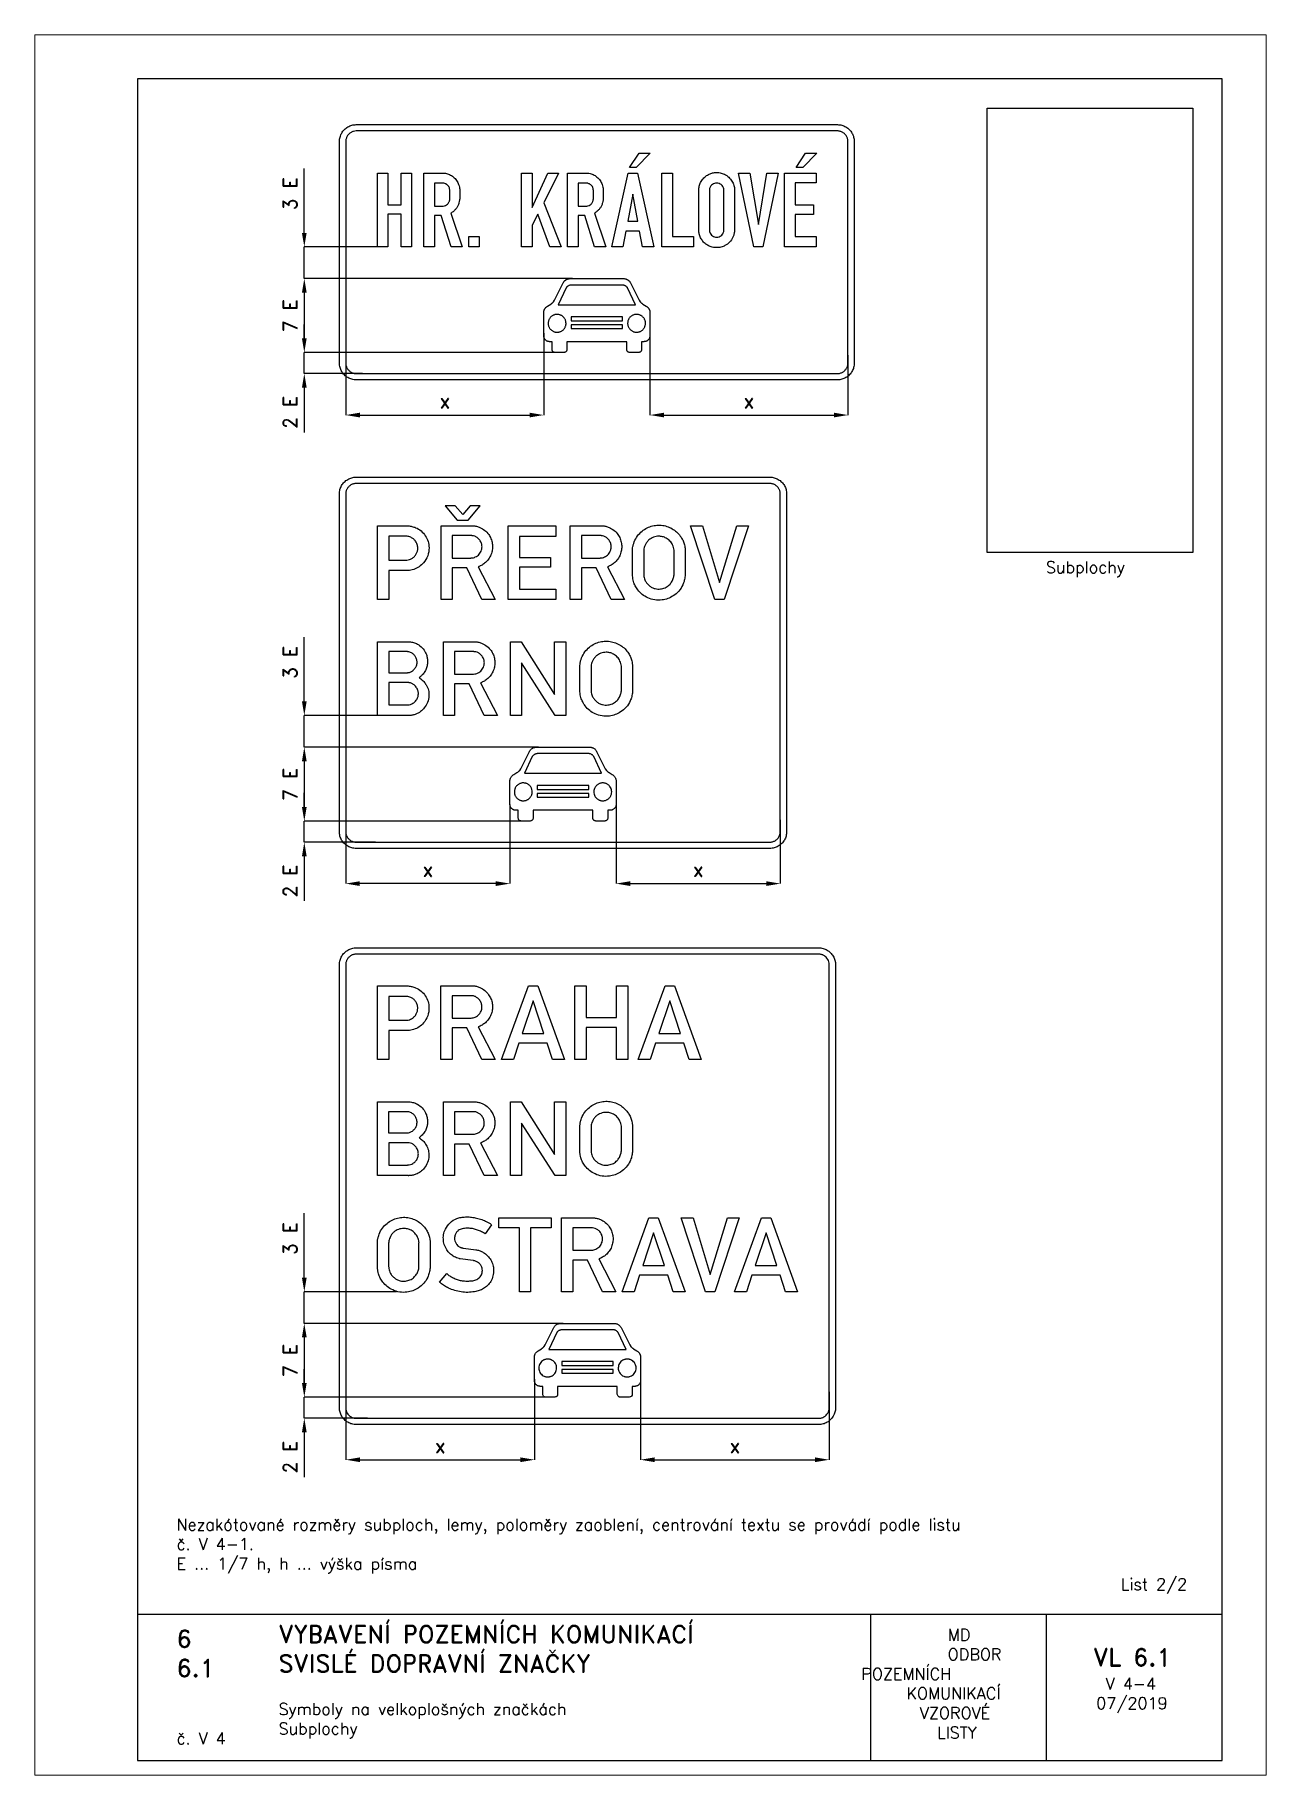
# Paper-space layout 'V4-4-Subplochy-SMV-2' of a CAD drawing. Header units: millimetres. Extents: x 0 to 210, y 0 to 297.
# The model-space entities are those that its viewports show. They can reach past a viewport. Long polylines and large blocks are cut down to what shows.
import ezdxf

# ---------------------------------------------------------------- set-up
doc = ezdxf.new("R2010")
doc.units = ezdxf.units.MM
doc.header["$LTSCALE"] = 5
for name, color, linetype in [('Kóty', 2, 'Continuous'), ('Rozpiska', 7, 'Continuous'), ('Značka', 7, 'Continuous')]:
    doc.layers.add(name, color=color, linetype=linetype)
doc.layers.add('Rámeček', color=6, linetype='Continuous', plot=False)
doc.styles.get("Standard").update_dxf_attribs({"font": 'romand.shx', "height": 60})
doc.dimstyles.get("Standard").update_dxf_attribs({"dimtxt": 60, "dimasz": 60, "dimexe": 0.18, "dimexo": 0.0625, "dimgap": 30, "dimtad": 1, "dimdec": 0, "dimzin": 0, "dimdsep": 46, "dimtxsty": 'Standard', "dimcen": 0.09, "dimadec": 0, "dimazin": 0, "dimtfac": 1, "dimtdec": 0, "dimtofl": 0, "dimtmove": 0, "dimatfit": 3, "dimfxl": 1, "dimtolj": 1, "dimtzin": 0, "dimarcsym": 0})
picture_1 = doc.add_image_def('image2.png', size_in_pixel=(414, 896))

psp = doc.layouts.new('V4-4-Subplochy-SMV-2')

# ---------------------------------------------------------------- texts
at = {"layer": 'Rozpiska', "color": 7, "attachment_point": 1}
for s, width, heights, insert, char_height in [('Subplochy', 16.1319, [0], (172.44, 207.14), 2), ('Nezakótované rozměry subploch, lemy, poloměry zaoblení, centrování textu se provádí podle listu\\Pč. V 4-1.{\\H1.83333x; }\\PE ... 1/7 h, h ... výška písma{\\H1.74603x; }', 167.8936, [0], (24.17, 43.77), 2), ('List 2/2', 13.9221, [0], (185.21, 33.59), 2), ('6', 149.0422, [0], (24.17, 24.77), 3), ('{\\C6;VYBAVENÍ POZEMNÍCH KOMUNIKACÍ\\P}SVISLÉ DOPRAVNÍ ZNAČKY{\\H1.34524x; }', 149.0422, [0], (41.56, 25.56), 3), ('\\pi14.7414;{\\C6;MD\\P\\pi2.36044;}ODBOR POZEMNÍCH{\\H1.57143x; }\\P\\pi7.69378;KOMUNIKACÍ{\\H1.5x; }\\P\\pi9.97949;{\\C6;VZOROVÉ\\H1.47619x; \\H0.67742x;\\P\\pi12.93187;LISTY\\H1.26984x; }', 33.1018, [0], (140.95, 24.95), 2), ('\\pi1.00853;{\\H1.5x;\\C6;VL 6.1\\P\\pi3.15137;\\H0.66667x;V 4-4\\H1.66666x; \\H0.6x;\\P\\pi1.53231;07/2019\\H1.80159x; }', 16.0171, [0], (179.49, 21.61), 2), ('6.1', 149.0422, [0], (24.17, 19.78), 3), ('{\\C6;Symboly na velkoplošných značkách\\P}Subplochy{\\H1.83333x; }', 149.0422, [0], (41.56, 12.29), 2), ('{\\C6;č. V 4}', 16.1027, [2.67], (24.17, 7.28), 2)]:
    psp.add_mtext_dynamic_manual_height_columns(s, width=width, gutter_width=100, heights=heights, dxfattribs=dict(at, insert=insert, char_height=char_height))

msp = doc.modelspace()

# ---------------------------------------------------------------- texts
at = {"layer": 'Kóty', "char_height": 60, "attachment_point": 5, "rotation": 90}
for insert in [(9849.32, 4455.308), (9849.5, 2456.308), (9849.5, -1.692)]:
    msp.add_mtext('\\A1;2 E', dxfattribs=dict(at, insert=insert))

# ---------------------------------------------------------------- blocks, each defined once
blk = doc.blocks.new('*D7')
at = {"layer": 'Defpoints', "color": 0, "transparency": 16777216}
for p in [(10930.6, 4792.7), (10086.5, 4683.3), (10930.6, 4444)]:
    blk.add_point(p, dxfattribs=at)
at = {"layer": 'Kóty', "color": 0, "lineweight": -2, "transparency": 16777216}
for p, q in [((10930.6, 4792.7), (10930.6, 4443.8)), ((10086.5, 4683.2), (10086.5, 4443.8)), ((10146.5, 4444), (10870.6, 4444))]:
    blk.add_line(p, q, dxfattribs=at)
at = {"layer": 'Kóty', "color": 0, "transparency": 16777216}
for points in [[(10146.5, 4454), (10146.5, 4434), (10086.5, 4444)], [(10870.6, 4454), (10870.6, 4434), (10930.6, 4444)]]:
    blk.add_solid(points, dxfattribs=at)
at = {"layer": 'Kóty', "color": 0, "transparency": 16777216, "insert": (10508.5, 4504), "char_height": 60, "attachment_point": 5}
blk.add_mtext('\\A1;x', dxfattribs=at)
blk = doc.blocks.new('*D8')
at = {"layer": 'Defpoints', "color": 0, "transparency": 16777216}
for p in [(11383.4, 4796.5), (12227.5, 4700.1), (12227.5, 4444)]:
    blk.add_point(p, dxfattribs=at)
at = {"layer": 'Kóty', "color": 0, "lineweight": -2, "transparency": 16777216}
for p, q in [((11383.4, 4796.4), (11383.4, 4443.8)), ((12227.5, 4700), (12227.5, 4443.8)), ((11443.4, 4444), (12167.5, 4444))]:
    blk.add_line(p, q, dxfattribs=at)
at = {"layer": 'Kóty', "color": 0, "transparency": 16777216}
for points in [[(11443.4, 4454), (11443.4, 4434), (11383.4, 4444)], [(12167.5, 4454), (12167.5, 4434), (12227.5, 4444)]]:
    blk.add_solid(points, dxfattribs=at)
at = {"layer": 'Kóty', "color": 0, "transparency": 16777216, "insert": (11805.5, 4504), "char_height": 60, "attachment_point": 5}
blk.add_mtext('\\A1;x', dxfattribs=at)
blk = doc.blocks.new('*D9')
at = {"layer": 'Defpoints', "color": 0, "transparency": 16777216}
for p in [(10786.3, 2783.1), (10086.2, 2698), (10086.2, 2445)]:
    blk.add_point(p, dxfattribs=at)
at = {"layer": 'Kóty', "color": 0, "lineweight": -2, "transparency": 16777216}
for p, q in [((10786.3, 2783), (10786.3, 2444.8)), ((10086.2, 2698), (10086.2, 2444.8)), ((10726.3, 2445), (10146.2, 2445))]:
    blk.add_line(p, q, dxfattribs=at)
at = {"layer": 'Kóty', "color": 0, "transparency": 16777216}
for points in [[(10146.2, 2455), (10146.2, 2435), (10086.2, 2445)], [(10726.3, 2455), (10726.3, 2435), (10786.3, 2445)]]:
    blk.add_solid(points, dxfattribs=at)
at = {"layer": 'Kóty', "color": 0, "transparency": 16777216, "insert": (10436.3, 2505), "char_height": 60, "attachment_point": 5}
blk.add_mtext('\\A1;x', dxfattribs=at)
blk = doc.blocks.new('*D10')
at = {"layer": 'Defpoints', "color": 0, "transparency": 16777216}
for p in [(11239.2, 2792.2), (11939.2, 2717.3), (11939.2, 2445)]:
    blk.add_point(p, dxfattribs=at)
at = {"layer": 'Kóty', "color": 0, "lineweight": -2, "transparency": 16777216}
for p, q in [((11239.2, 2792.1), (11239.2, 2444.8)), ((11939.2, 2717.3), (11939.2, 2444.8)), ((11299.2, 2445), (11879.2, 2445))]:
    blk.add_line(p, q, dxfattribs=at)
at = {"layer": 'Kóty', "color": 0, "transparency": 16777216}
for points in [[(11299.2, 2455), (11299.2, 2435), (11239.2, 2445)], [(11879.2, 2455), (11879.2, 2435), (11939.2, 2445)]]:
    blk.add_solid(points, dxfattribs=at)
at = {"layer": 'Kóty', "color": 0, "transparency": 16777216, "insert": (11589.2, 2505), "char_height": 60, "attachment_point": 5}
blk.add_mtext('\\A1;x', dxfattribs=at)
blk = doc.blocks.new('*D11')
at = {"layer": 'Defpoints', "color": 0, "transparency": 16777216}
for p in [(11343.4, 333.9), (12147.5, 276.3), (12147.5, -13)]:
    blk.add_point(p, dxfattribs=at)
at = {"layer": 'Kóty', "color": 0, "lineweight": -2, "transparency": 16777216}
for p, q in [((11343.4, 333.9), (11343.4, -13.2)), ((12147.5, 276.2), (12147.5, -13.2)), ((11403.4, -13), (12087.5, -13))]:
    blk.add_line(p, q, dxfattribs=at)
at = {"layer": 'Kóty', "color": 0, "transparency": 16777216}
for points in [[(11403.4, -3), (11403.4, -23), (11343.4, -13)], [(12087.5, -3), (12087.5, -23), (12147.5, -13)]]:
    blk.add_solid(points, dxfattribs=at)
at = {"layer": 'Kóty', "color": 0, "transparency": 16777216, "insert": (11745.5, 47), "char_height": 60, "attachment_point": 5}
blk.add_mtext('\\A1;x', dxfattribs=at)
blk = doc.blocks.new('*D12')
at = {"layer": 'Defpoints', "color": 0, "transparency": 16777216}
for p in [(10890.6, 331.1), (10086.5, 245.1), (10890.6, -13)]:
    blk.add_point(p, dxfattribs=at)
at = {"layer": 'Kóty', "color": 0, "lineweight": -2, "transparency": 16777216}
for p, q in [((10890.6, 331), (10890.6, -13.2)), ((10086.5, 245), (10086.5, -13.2)), ((10146.5, -13), (10830.6, -13))]:
    blk.add_line(p, q, dxfattribs=at)
at = {"layer": 'Kóty', "color": 0, "transparency": 16777216}
for points in [[(10146.5, -3), (10146.5, -23), (10086.5, -13)], [(10830.6, -3), (10830.6, -23), (10890.6, -13)]]:
    blk.add_solid(points, dxfattribs=at)
at = {"layer": 'Kóty', "color": 0, "transparency": 16777216, "insert": (10488.5, 47), "char_height": 60, "attachment_point": 5}
blk.add_mtext('\\A1;x', dxfattribs=at)
blk = doc.blocks.new('*D17')
at = {"layer": 'Defpoints', "color": 0, "transparency": 16777216}
for p in [(9909.7, 5161), (10221.4, 5161), (11053.4, 5026)]:
    blk.add_point(p, dxfattribs=at)
at = {"layer": 'Kóty', "color": 0, "lineweight": -2, "transparency": 16777216}
for p, q in [((9909.7, 5221), (9909.7, 5495.3)), ((10221.4, 5161), (9909.5, 5161)), ((11053.3, 5026), (9909.5, 5026)), ((9909.7, 4966), (9909.7, 4906))]:
    blk.add_line(p, q, dxfattribs=at)
at = {"layer": 'Kóty', "color": 0, "transparency": 16777216}
for points in [[(9899.7, 5221), (9919.7, 5221), (9909.7, 5161)], [(9899.7, 4966), (9919.7, 4966), (9909.7, 5026)]]:
    blk.add_solid(points, dxfattribs=at)
at = {"layer": 'Kóty', "color": 0, "transparency": 16777216, "insert": (9849.7, 5388.1), "char_height": 60, "attachment_point": 5, "rotation": 90}
blk.add_mtext('\\A1;3 E', dxfattribs=at)
blk = doc.blocks.new('*D18')
at = {"layer": 'Defpoints', "color": 0, "transparency": 16777216}
for p in [(11053.3, 5026), (9909.7, 4711), (10985.4, 4711)]:
    blk.add_point(p, dxfattribs=at)
at = {"layer": 'Kóty', "color": 0, "lineweight": -2, "transparency": 16777216}
for p, q in [((11053.2, 5026), (9909.5, 5026)), ((9909.7, 4966), (9909.7, 4771)), ((10985.4, 4711), (9909.5, 4711))]:
    blk.add_line(p, q, dxfattribs=at)
at = {"layer": 'Kóty', "color": 0, "transparency": 16777216}
for points in [[(9899.7, 4966), (9919.7, 4966), (9909.7, 5026)], [(9899.7, 4771), (9919.7, 4771), (9909.7, 4711)]]:
    blk.add_solid(points, dxfattribs=at)
at = {"layer": 'Kóty', "color": 0, "transparency": 16777216, "insert": (9849.7, 4868.5), "char_height": 60, "attachment_point": 5, "rotation": 90}
blk.add_mtext('\\A1;7 E', dxfattribs=at)
blk = doc.blocks.new('*D19')
at = {"layer": 'Defpoints', "color": 0, "transparency": 16777216}
for p in [(9909.7, 3162), (10221.5, 3162), (10907.6, 3027)]:
    blk.add_point(p, dxfattribs=at)
at = {"layer": 'Kóty', "color": 0, "lineweight": -2, "transparency": 16777216}
for p, q in [((9909.7, 3222), (9909.7, 3496.3)), ((10221.4, 3162), (9909.5, 3162)), ((10907.5, 3027), (9909.5, 3027)), ((9909.7, 2967), (9909.7, 2907))]:
    blk.add_line(p, q, dxfattribs=at)
at = {"layer": 'Kóty', "color": 0, "transparency": 16777216}
for points in [[(9899.7, 3222), (9919.7, 3222), (9909.7, 3162)], [(9899.7, 2967), (9919.7, 2967), (9909.7, 3027)]]:
    blk.add_solid(points, dxfattribs=at)
at = {"layer": 'Kóty', "color": 0, "transparency": 16777216, "insert": (9849.7, 3389.1), "char_height": 60, "attachment_point": 5, "rotation": 90}
blk.add_mtext('\\A1;3 E', dxfattribs=at)
blk = doc.blocks.new('*D20')
at = {"layer": 'Defpoints', "color": 0, "transparency": 16777216}
for p in [(10907.6, 3027), (9909.7, 2712), (10844.3, 2712)]:
    blk.add_point(p, dxfattribs=at)
at = {"layer": 'Kóty', "color": 0, "lineweight": -2, "transparency": 16777216}
for p, q in [((10907.6, 3027), (9909.5, 3027)), ((9909.7, 2967), (9909.7, 2772)), ((10844.3, 2712), (9909.5, 2712))]:
    blk.add_line(p, q, dxfattribs=at)
at = {"layer": 'Kóty', "color": 0, "transparency": 16777216}
for points in [[(9899.7, 2967), (9919.7, 2967), (9909.7, 3027)], [(9899.7, 2772), (9919.7, 2772), (9909.7, 2712)]]:
    blk.add_solid(points, dxfattribs=at)
at = {"layer": 'Kóty', "color": 0, "transparency": 16777216, "insert": (9849.7, 2869.5), "char_height": 60, "attachment_point": 5, "rotation": 90}
blk.add_mtext('\\A1;7 E', dxfattribs=at)
blk = doc.blocks.new('*D21')
at = {"layer": 'Defpoints', "color": 0, "transparency": 16777216}
for p in [(9909.7, 704), (10303.2, 704), (11013.6, 569)]:
    blk.add_point(p, dxfattribs=at)
at = {"layer": 'Kóty', "color": 0, "lineweight": -2, "transparency": 16777216}
for p, q in [((9909.7, 764), (9909.7, 1038.3)), ((10303.1, 704), (9909.5, 704)), ((11013.5, 569), (9909.5, 569)), ((9909.7, 509), (9909.7, 449))]:
    blk.add_line(p, q, dxfattribs=at)
at = {"layer": 'Kóty', "color": 0, "transparency": 16777216}
for points in [[(9899.7, 764), (9919.7, 764), (9909.7, 704)], [(9899.7, 509), (9919.7, 509), (9909.7, 569)]]:
    blk.add_solid(points, dxfattribs=at)
at = {"layer": 'Kóty', "color": 0, "transparency": 16777216, "insert": (9849.7, 931.1), "char_height": 60, "attachment_point": 5, "rotation": 90}
blk.add_mtext('\\A1;3 E', dxfattribs=at)
blk = doc.blocks.new('*D22')
at = {"layer": 'Defpoints', "color": 0, "transparency": 16777216}
for p in [(11013.6, 569), (9909.7, 254), (10947.1, 254)]:
    blk.add_point(p, dxfattribs=at)
at = {"layer": 'Kóty', "color": 0, "lineweight": -2, "transparency": 16777216}
for p, q in [((11013.6, 569), (9909.5, 569)), ((9909.7, 509), (9909.7, 314)), ((10947.1, 254), (9909.5, 254))]:
    blk.add_line(p, q, dxfattribs=at)
at = {"layer": 'Kóty', "color": 0, "transparency": 16777216}
for points in [[(9899.7, 509), (9919.7, 509), (9909.7, 569)], [(9899.7, 314), (9919.7, 314), (9909.7, 254)]]:
    blk.add_solid(points, dxfattribs=at)
at = {"layer": 'Kóty', "color": 0, "transparency": 16777216, "insert": (9849.7, 411.5), "char_height": 60, "attachment_point": 5, "rotation": 90}
blk.add_mtext('\\A1;7 E', dxfattribs=at)

# ---------------------------------------------------------------- dimensions: what is measured, and where the dimension line sits
at = {"layer": 'Kóty'}
for base, p1, p2, text, picture, middle in [((9909.68, 5161), (11053.363, 5026), (10221.42, 5161), '3 E', '*D17', (9849.68, 5388.143)), ((9909.68, 4711), (11053.301, 5026), (10985.44, 4711), '7 E', '*D18', (9849.68, 4868.5)), ((9909.68, 3162), (10907.575, 3027), (10221.49, 3162), '3 E', '*D19', (9849.68, 3389.143)), ((9909.68, 2712), (10907.637, 3027), (10844.342, 2712), '7 E', '*D20', (9849.68, 2869.5)), ((9909.68, 704), (11013.568, 569), (10303.212, 704), '3 E', '*D21', (9849.68, 931.143)), ((9909.68, 254), (11013.631, 569), (10947.133, 254), '7 E', '*D22', (9849.68, 411.5))]:
    dim = msp.add_linear_dim(base=base, p1=p1, p2=p2, angle=90, text=text, dimstyle='Standard', dxfattribs=at)
    dim.commit()
    dim.dimension.update_dxf_attribs({"geometry": picture, "text_midpoint": middle})
for base, p1, p2, picture, middle in [((10930.59, 4444), (10086.5, 4683.271), (10930.59, 4792.739), '*D7', (10508.545, 4504)), ((12227.5, 4444), (11383.41, 4796.485), (12227.5, 4700.058), '*D8', (11805.455, 4504)), ((10086.25, 2445), (10786.34, 2783.07), (10086.25, 2698.041), '*D9', (10436.295, 2505)), ((11939.25, 2445), (11239.16, 2792.18), (11939.25, 2717.343), '*D10', (11589.205, 2505)), ((10890.59, -13), (10086.5, 245.104), (10890.59, 331.084), '*D12', (10488.545, 47)), ((12147.5, -13), (11343.41, 333.937), (12147.5, 276.281), '*D11', (11745.455, 47))]:
    dim = msp.add_linear_dim(base=base, p1=p1, p2=p2, text='x', dimstyle='Standard', dxfattribs=at)
    dim.commit()
    dim.dimension.update_dxf_attribs({"geometry": picture, "text_midpoint": middle})

# ---------------------------------------------------------------- linework, layer by layer
at = {"layer": 'Kóty'}
for p, q in [((9909.68, 4771), (9909.68, 4831)), ((10985.44, 4711), (9909.5, 4711)), ((10158.521, 4621), (9909.5, 4621)), ((9909.32, 4561), (9909.32, 4369.888)), ((9909.68, 2772), (9909.68, 2832)), ((10844.342, 2712), (9909.5, 2712)), ((10212.85, 2622), (9909.5, 2622)), ((9909.5, 2562), (9909.5, 2370.888)), ((9909.68, 314), (9909.68, 374)), ((10947.133, 254), (9909.5, 254)), ((10179.82, 164), (9909.5, 164)), ((9909.5, 104), (9909.5, -87.112))]:
    msp.add_line(p, q, dxfattribs=at)
for points in [[(9909.68, 5026), (9909.68, 5161)], [(9909.68, 4621), (9909.68, 4711)], [(9909.68, 3027), (9909.68, 3162)], [(9909.68, 2622), (9909.68, 2712)], [(9909.68, 569), (9909.68, 704)], [(9909.68, 164), (9909.68, 254)]]:
    msp.add_lwpolyline(points, dxfattribs=at)
for points in [[(9899.68, 4771), (9919.68, 4771), (9909.68, 4711)], [(9899.68, 4561), (9919.68, 4561), (9909.68, 4621)], [(9899.68, 2772), (9919.68, 2772), (9909.68, 2712)], [(9899.68, 2562), (9919.68, 2562), (9909.68, 2622)], [(9899.68, 314), (9919.68, 314), (9909.68, 254)], [(9899.68, 104), (9919.68, 104), (9909.68, 164)]]:
    msp.add_solid(points, dxfattribs=at)
at = {"layer": 'Značka', "color": 5}
for points in [[(10131.5, 4594), (10131.22, 4594), (10130.93, 4594, -0.0322417), (10121.64, 4594.65, -0.0353787), (10112.5, 4596.55, -0.0362319), (10103.67, 4599.54, -0.0344572), (10095.34, 4603.74, -0.0337731), (10087.58, 4608.92, -0.0341245), (10080.59, 4615.09, -0.0341813), (10074.41, 4622.08, -0.0342232), (10069.24, 4629.84, -0.0340444), (10065.07, 4638.17, -0.0333733), (10062.05, 4647, -0.0341423), (10060.12, 4656.14, -0.0367324), (10059.5, 4665.43), (10059.5, 4665.72), (10059.5, 4666), (10059.5, 5611), (10059.5, 5611.28), (10059.5, 5611.57, -0.0321669), (10060.15, 5620.86, -0.0354131), (10062.05, 5630, -0.0362572), (10065.04, 5638.83, -0.0344336), (10069.24, 5647.16, -0.0337525), (10074.41, 5654.92, -0.0340817), (10080.59, 5661.91, -0.0342529), (10087.58, 5668.09, -0.0342161), (10095.34, 5673.26, -0.0341026), (10103.67, 5677.43, -0.0333978), (10112.5, 5680.45, -0.0340821), (10121.64, 5682.38, -0.0368117), (10130.93, 5683), (10131.22, 5683), (10131.5, 5683), (12182.5, 5683), (12182.78, 5683), (12183.07, 5683, -0.0322453), (12192.36, 5682.35, -0.0353619), (12201.5, 5680.45, -0.0362076), (12210.33, 5677.46, -0.0344336), (12218.66, 5673.26, -0.0338174), (12226.42, 5668.08, -0.0341411), (12233.41, 5661.91, -0.0342015), (12239.59, 5654.92, -0.0342009), (12244.76, 5647.16, -0.0341151), (12248.93, 5638.83, -0.0333978), (12251.95, 5630, -0.0340911), (12253.88, 5620.86, -0.036811), (12254.5, 5611.57), (12254.5, 5611.28), (12254.5, 5611), (12254.5, 4666), (12254.5, 4665.72), (12254.5, 4665.43, -0.0322453), (12253.85, 4656.14, -0.0353619), (12251.95, 4647, -0.0362076), (12248.96, 4638.17, -0.0344336), (12244.76, 4629.84, -0.0338174), (12239.58, 4622.08, -0.0341411), (12233.41, 4615.09, -0.0342015), (12226.42, 4608.91, -0.0342009), (12218.66, 4603.74, -0.0341151), (12210.33, 4599.57, -0.0333978), (12201.5, 4596.55, -0.0340911), (12192.36, 4594.62, -0.036811), (12183.07, 4594), (12182.78, 4594), (12182.5, 4594), (10131.5, 4594)], [(10131.5, 4594), (10131.22, 4594), (10130.93, 4594, -0.0322417), (10121.64, 4594.65, -0.0353787), (10112.5, 4596.55, -0.0362319), (10103.67, 4599.54, -0.0344572), (10095.34, 4603.74, -0.0337731), (10087.58, 4608.92, -0.0341245), (10080.59, 4615.09, -0.0341813), (10074.41, 4622.08, -0.0342232), (10069.24, 4629.84, -0.0340444), (10065.07, 4638.17, -0.0333733), (10062.05, 4647, -0.0341423), (10060.12, 4656.14, -0.0367324), (10059.5, 4665.43), (10059.5, 4665.72), (10059.5, 4666), (10059.5, 5611), (10059.5, 5611.28), (10059.5, 5611.57, -0.0321669), (10060.15, 5620.86, -0.0354131), (10062.05, 5630, -0.0362572), (10065.04, 5638.83, -0.0344336), (10069.24, 5647.16, -0.0337525), (10074.41, 5654.92, -0.0340817), (10080.59, 5661.91, -0.0342529), (10087.58, 5668.09, -0.0342161), (10095.34, 5673.26, -0.0341026), (10103.67, 5677.43, -0.0333978), (10112.5, 5680.45, -0.0340821), (10121.64, 5682.38, -0.0368117), (10130.93, 5683), (10131.22, 5683), (10131.5, 5683), (12182.5, 5683), (12182.78, 5683), (12183.07, 5683, -0.0322453), (12192.36, 5682.35, -0.0353619), (12201.5, 5680.45, -0.0362076), (12210.33, 5677.46, -0.0344336), (12218.66, 5673.26, -0.0338174), (12226.42, 5668.08, -0.0341411), (12233.41, 5661.91, -0.0342015), (12239.59, 5654.92, -0.0342009), (12244.76, 5647.16, -0.0341151), (12248.93, 5638.83, -0.0333978), (12251.95, 5630, -0.0340911), (12253.88, 5620.86, -0.036811), (12254.5, 5611.57), (12254.5, 5611.28), (12254.5, 5611), (12254.5, 4666), (12254.5, 4665.72), (12254.5, 4665.43, -0.0322453), (12253.85, 4656.14, -0.0353619), (12251.95, 4647, -0.0362076), (12248.96, 4638.17, -0.0344336), (12244.76, 4629.84, -0.0338174), (12239.58, 4622.08, -0.0341411), (12233.41, 4615.09, -0.0342015), (12226.42, 4608.91, -0.0342009), (12218.66, 4603.74, -0.0341151), (12210.33, 4599.57, -0.0333978), (12201.5, 4596.55, -0.0340911), (12192.36, 4594.62, -0.036811), (12183.07, 4594), (12182.78, 4594), (12182.5, 4594), (10131.5, 4594)], [(10131.5, 4621), (12182.5, 4621), (12182.68, 4621), (12182.85, 4621, 0.0321216), (12188.66, 4621.41, 0.0353823), (12194.37, 4622.59, 0.036159), (12199.9, 4624.46, 0.0344188), (12205.1, 4627.09, 0.0337113), (12209.95, 4630.32, 0.0340782), (12214.32, 4634.18, 0.0341783), (12218.18, 4638.55, 0.0342769), (12221.41, 4643.4, 0.034038), (12224.02, 4648.61, 0.0333135), (12225.91, 4654.13, 0.0340445), (12227.11, 4659.84, 0.0367514), (12227.5, 4665.65), (12227.5, 4665.82), (12227.5, 4666), (12227.5, 5611), (12227.5, 5611.18), (12227.5, 5611.35, 0.0321216), (12227.09, 5617.16, 0.0353823), (12225.91, 5622.87, 0.036159), (12224.04, 5628.4, 0.0344188), (12221.41, 5633.6, 0.0337113), (12218.18, 5638.45, 0.0340782), (12214.32, 5642.82, 0.0341783), (12209.95, 5646.68, 0.0342769), (12205.1, 5649.91, 0.034038), (12199.89, 5652.52, 0.0333135), (12194.37, 5654.41, 0.0340445), (12188.66, 5655.61, 0.0367514), (12182.85, 5656), (12182.68, 5656), (12182.5, 5656), (10131.5, 5656), (10131.32, 5656), (10131.15, 5656), (10125.34, 5655.59), (10119.63, 5654.41, 0.036171), (10114.1, 5652.54, 0.0344188), (10108.9, 5649.91, 0.0336869), (10104.05, 5646.68, 0.0340516), (10099.68, 5642.82, 0.0342106), (10095.82, 5638.45, 0.0342412), (10092.59, 5633.6, 0.0340012), (10089.98, 5628.39, 0.0333927), (10088.09, 5622.87, 0.0341258), (10086.89, 5617.16, 0.0367097), (10086.5, 5611.35), (10086.5, 5611.18), (10086.5, 5611), (10086.5, 4666), (10086.5, 4665.82), (10086.5, 4665.65, 0.0321633), (10086.91, 4659.84, 0.0354643), (10088.09, 4654.13, 0.0362785), (10089.96, 4648.6, 0.0344188), (10092.59, 4643.4, 0.0337113), (10095.82, 4638.55, 0.0340782), (10099.68, 4634.18, 0.0342071), (10104.05, 4630.32, 0.0342524), (10108.9, 4627.09, 0.0340755), (10114.11, 4624.48, 0.0333257), (10119.63, 4622.59, 0.0340473), (10125.34, 4621.39, 0.036747), (10131.15, 4621), (10131.32, 4621), (10131.5, 4621)], [(10419.9, 5161.03), (10419.9, 5476), (10502.52, 5476), (10504.66, 5475.99), (10506.79, 5475.93, -0.0837439), (10524.86, 5471.92, -0.0686331), (10541.24, 5462.55, -0.0685568), (10555.69, 5449.04, -0.0720557), (10565.72, 5432.29, -0.037607), (10569.41, 5422.14, -0.0303096), (10571.69, 5411.59), (10571.93, 5410.1), (10572.15, 5408.6), (10572.15, 5365.49), (10571.93, 5363.63), (10571.69, 5361.78, -0.0347187), (10569.1, 5348.97, -0.0482118), (10564.44, 5336.78, -0.0497781), (10558.08, 5326.05, -0.0449907), (10549.8, 5316.7, -0.0273565), (10543.89, 5311.5, -0.0272178), (10537.47, 5306.98), (10535.87, 5305.99), (10534.25, 5305.01), (10583.27, 5161.03), (10535.24, 5161.03), (10493.04, 5295.73), (10465.05, 5295.73), (10465.05, 5161.03), (10419.9, 5161.03)], [(10465.05, 5433.44), (10465.05, 5335.3), (10499.4, 5335.3), (10500.6, 5335.34), (10501.8, 5335.4, 0.0895698), (10511.82, 5338, 0.0957367), (10520.27, 5344, 0.0606061), (10524.44, 5349.01, 0.0452557), (10527.46, 5354.79, 0.0313804), (10528.96, 5358.9, 0.0443973), (10529.82, 5363.16), (10529.94, 5364.29), (10530.02, 5365.42), (10530.02, 5403.06), (10529.93, 5404.09), (10529.82, 5405.13, 0.0332367), (10528.91, 5410.36, 0.0445288), (10527.2, 5415.4, 0.0628641), (10523.77, 5421.39, 0.0609275), (10518.96, 5426.39, 0.0532046), (10513.99, 5429.82, 0.0528147), (10508.43, 5432.13), (10504.81, 5433.02), (10501.11, 5433.41), (10499.82, 5433.44), (10498.52, 5433.44), (10465.05, 5433.44)], [(11032.02, 5161.03), (11032.02, 5476), (11114.64, 5476), (11116.77, 5475.99), (11118.9, 5475.93, -0.0837478), (11136.98, 5471.92, -0.0686388), (11153.36, 5462.55, -0.068549), (11167.81, 5449.04, -0.0720659), (11177.84, 5432.29, -0.0375645), (11181.53, 5422.14, -0.0303318), (11183.81, 5411.59), (11184.04, 5410.1), (11184.27, 5408.6), (11184.27, 5365.49), (11184.05, 5363.63), (11183.81, 5361.78, -0.0347006), (11181.22, 5348.97, -0.0481769), (11176.56, 5336.78, -0.0497444), (11170.2, 5326.05, -0.04502), (11161.92, 5316.7, -0.0273565), (11156.01, 5311.5, -0.027182), (11149.58, 5306.98), (11147.98, 5305.99), (11146.37, 5305.01), (11195.39, 5161.03), (11147.35, 5161.03), (11105.16, 5295.73), (11077.17, 5295.73), (11077.17, 5161.03), (11032.02, 5161.03)], [(11077.17, 5433.44), (11077.17, 5335.3), (11111.52, 5335.3), (11112.72, 5335.34), (11113.92, 5335.4, 0.0895698), (11123.94, 5338, 0.0957484), (11132.39, 5344, 0.0605758), (11136.56, 5349.01, 0.0452233), (11139.58, 5354.79, 0.0314335), (11141.08, 5358.9, 0.0444518), (11141.94, 5363.16, 0.0103927), (11142.05, 5364.29, 0.00391815), (11142.14, 5365.42), (11142.14, 5403.06), (11142.04, 5404.09), (11141.94, 5405.13, 0.0332817), (11141.03, 5410.36, 0.0446599), (11139.31, 5415.4, 0.0628028), (11135.88, 5421.39, 0.0608767), (11131.08, 5426.39, 0.0532259), (11126.11, 5429.82, 0.0528632), (11120.55, 5432.13, 0.0333862), (11116.92, 5433.02, 0.0349072), (11113.23, 5433.41), (11111.93, 5433.44), (11110.64, 5433.44), (11077.17, 5433.44)], [(11591.57, 5405.42, -0.00112454), (11591.66, 5406.72, -0.00296421), (11591.77, 5408.01, -0.051695), (11594.92, 5424.62, -0.0600424), (11601.67, 5440.17, -0.0716003), (11613.37, 5455.93, -0.0679429), (11628.94, 5467.9, -0.0544723), (11643.14, 5474.61, -0.0541686), (11658.44, 5478.1, -0.0655161), (11677.68, 5478.19, -0.0682118), (11696.24, 5473.24, -0.0767834), (11714.96, 5462.4, -0.0704551), (11729.91, 5446.44, -0.0681229), (11739.82, 5428.68, -0.084721), (11743.92, 5409.16, -0.00445006), (11743.99, 5407.85), (11744.05, 5406.54), (11744.05, 5231.65), (11743.92, 5230.23, -0.00236748), (11743.79, 5228.82, -0.0377502), (11741.41, 5215.38, -0.0465804), (11736.8, 5202.48, -0.0865328), (11723.16, 5181.85, -0.0879239), (11703.33, 5167, -0.0674455), (11686.2, 5160.26, -0.0628021), (11667.92, 5158.15, -0.0621477), (11649.37, 5160.2, -0.0661198), (11632.03, 5166.84, -0.0602732), (11618.14, 5176.24, -0.0556242), (11606.7, 5188.66, -0.0600262), (11597.51, 5204.08, -0.0707553), (11592.65, 5221.15, -0.0151684), (11592.1, 5225.42, -0.00751249), (11591.73, 5229.71), (11591.65, 5230.87), (11591.57, 5232.04), (11591.57, 5405.42)], [(11636.65, 5402.99), (11636.65, 5234.43), (11636.74, 5233.32, 0.00476893), (11636.85, 5232.2, 0.0582197), (11638.78, 5223.47, 0.0769521), (11642.95, 5215.57, 0.0898787), (11649.8, 5208.61, 0.0860399), (11658.67, 5204.38, 0.0854523), (11668.42, 5203.02, 0.0834827), (11678.06, 5204.94, 0.0741362), (11685.88, 5209, 0.0735936), (11692.17, 5215.14, 0.0549446), (11695.71, 5220.71, 0.052869), (11697.98, 5226.89, 0.024483), (11698.59, 5229.64, 0.0280783), (11698.9, 5232.43, 0.0080192), (11698.94, 5233.47, 0.00235975), (11698.96, 5234.5), (11698.96, 5403.45), (11698.88, 5404.62, 0.00619594), (11698.77, 5405.78, 0.0565969), (11697.17, 5412.98, 0.0655141), (11693.88, 5419.6, 0.0890755), (11687.25, 5426.91, 0.0838863), (11678.49, 5431.6, 0.0863229), (11668.38, 5433.56, 0.0864438), (11658.21, 5432, 0.0775476), (11649.97, 5428.07, 0.0817553), (11643.41, 5421.83, 0.0557788), (11640.06, 5416.5, 0.0473064), (11637.87, 5410.6, 0.0221605), (11637.19, 5407.77, 0.0260897), (11636.78, 5404.9, 0.00616585), (11636.71, 5403.94, 0.00207338), (11636.65, 5402.99)], [(11273.22, 5026), (11275.86, 5025.61), (11278.49, 5025.14, -0.0171385), (11280.74, 5024.58, -0.0216198), (11282.93, 5023.85, -0.0250032), (11285.32, 5022.82, -0.0212279), (11287.6, 5021.57, -0.0199437), (11289.89, 5020.09, -0.0201997), (11292.04, 5018.43, -0.0197316), (11293.86, 5016.81, -0.023147), (11295.54, 5015.05, -0.0232853), (11297.1, 5013.09, -0.0192869), (11298.49, 5011, -0.0102574), (11299.48, 5009.33), (11300.43, 5007.63), (11336.94, 4934.27), (11341.74, 4927.22), (11342.54, 4926.38), (11343.34, 4925.54), (11344.27, 4924.61), (11345.22, 4923.71), (11346.12, 4922.9), (11347.05, 4922.12), (11347.94, 4921.4), (11348.84, 4920.7), (11349.62, 4920.12), (11350.41, 4919.56, 0.00925825), (11351.87, 4918.59), (11353.36, 4917.66), (11367.1, 4908.78), (11369.12, 4907.44, -0.012672), (11371.1, 4906.04, -0.0210272), (11373.21, 4904.31, -0.025341), (11375.15, 4902.39, -0.0236603), (11376.76, 4900.49, -0.0201265), (11378.19, 4898.46, -0.01756), (11379.42, 4896.44, -0.0174342), (11380.49, 4894.35, -0.0163461), (11381.3, 4892.53, -0.0199256), (11381.97, 4890.65, -0.0232957), (11382.62, 4888.23, -0.0154164), (11383.08, 4885.76, -0.00395367), (11383.25, 4884.64), (11383.41, 4883.52), (11383.41, 4782.07, -0.00698797), (11383.05, 4779.04, -0.0212223), (11382.52, 4776.04, -0.0338681), (11381.56, 4772.8, -0.0406381), (11380.14, 4769.74, -0.0375399), (11378.46, 4767.17, -0.0317853), (11376.43, 4764.85, -0.0276027), (11374.3, 4762.87, -0.0275573), (11371.96, 4761.15, -0.0258512), (11369.83, 4759.86, -0.0315302), (11367.57, 4758.83, -0.037173), (11364.54, 4757.91, -0.0246163), (11361.42, 4757.37, -0.0060171), (11359.98, 4757.19, -0.00167787), (11358.54, 4757.04), (11347.78, 4757.04), (11347.78, 4723.67, -0.0149386), (11347.51, 4721.29, -0.0446626), (11346.97, 4718.97, -0.0794499), (11345.32, 4715.89, -0.0852066), (11342.81, 4713.51, -0.0827097), (11339.28, 4711.87, -0.0260269), (11335.36, 4711), (11296.73, 4711, -0.019323), (11293.54, 4711.65, -0.0595595), (11290.53, 4712.77, -0.0769984), (11287.82, 4714.82, -0.0811519), (11285.87, 4717.58, -0.0635029), (11284.84, 4720.54, -0.0205719), (11284.3, 4723.67), (11284.3, 4757.04), (11029.7, 4757.04), (11029.7, 4723.67, -0.0138527), (11029.39, 4721.33, -0.0426431), (11028.82, 4719.04, -0.0791914), (11027.11, 4715.88, -0.0857681), (11024.5, 4713.46, -0.0787728), (11021.07, 4711.88, -0.0248157), (11017.27, 4711), (10978.64, 4711, -0.0205887), (10975.3, 4711.65, -0.0636675), (10972.16, 4712.84, -0.0772566), (10969.53, 4714.88, -0.0815544), (10967.65, 4717.62, -0.0645619), (10966.68, 4720.56, -0.0208257), (10966.22, 4723.67), (10966.22, 4757.04), (10955.46, 4757.04), (10953.7, 4757.23), (10951.95, 4757.45, -0.0242269), (10949.02, 4758.02, -0.0364185), (10946.2, 4758.93, -0.0310414), (10944.06, 4759.92, -0.0245031), (10942.04, 4761.15, -0.0280043), (10939.59, 4762.97, -0.0290343), (10937.36, 4765.07, -0.0338091), (10935.26, 4767.54, -0.0398138), (10933.56, 4770.28, -0.0416793), (10932.2, 4773.45, -0.0338428), (10931.33, 4776.78, -0.0176681), (10930.9, 4779.42, -0.00569611), (10930.59, 4782.07), (10930.59, 4883.52), (10930.79, 4884.89, -0.00462736), (10931.01, 4886.26, -0.0151898), (10931.46, 4888.57, -0.0229602), (10932.09, 4890.84, -0.0195131), (10932.74, 4892.62, -0.0151344), (10933.51, 4894.35, -0.0177924), (10934.65, 4896.55, -0.0186459), (10935.95, 4898.66, -0.0218056), (10937.47, 4900.79, -0.0252854), (10939.19, 4902.76, -0.025972), (10941.2, 4904.68, -0.0210439), (10943.39, 4906.39), (10945.13, 4907.61), (10946.9, 4908.78), (10960.64, 4917.66), (10962.17, 4918.62), (10963.67, 4919.62), (10964.42, 4920.15), (10965.16, 4920.7), (10966.11, 4921.44), (10967.05, 4922.2), (10968.01, 4923.02), (10968.95, 4923.87), (10969.92, 4924.8), (10970.86, 4925.75), (10971.56, 4926.48), (10972.26, 4927.22), (10977.06, 4934.27), (11013.57, 5007.63), (11014.32, 5008.96), (11015.08, 5010.29, -0.0162345), (11016.47, 5012.48, -0.0249512), (11018.03, 5014.55, -0.0214582), (11019.43, 5016.09), (11020.93, 5017.53, -0.0196114), (11023.02, 5019.28, -0.0201199), (11025.24, 5020.85, -0.0237748), (11027.71, 5022.33, -0.0272263), (11030.31, 5023.55, -0.0281548), (11033.19, 5024.56, -0.0227388), (11036.16, 5025.27), (11038.47, 5025.67), (11040.78, 5026), (11273.22, 5026)], [(11321.61, 4914.88), (11288.03, 4986.93), (11287.02, 4988.08), (11285.99, 4989.23, 0.0176678), (11284.13, 4991.11, 0.0276519), (11282.12, 4992.81, 0.0243337), (11280.33, 4994.05, 0.0197247), (11278.43, 4995.14, 0.0183794), (11276.37, 4996.14, 0.0188267), (11274.24, 4996.99, 0.0183594), (11272.29, 4997.62, 0.0210222), (11270.29, 4998.09, 0.0212941), (11268.21, 4998.42, 0.0180678), (11266.1, 4998.58), (11264.46, 4998.62), (11262.83, 4998.63), (11051.17, 4998.63), (11049.3, 4998.62), (11047.43, 4998.56), (11045.38, 4998.37), (11043.35, 4998.02), (11041.42, 4997.54), (11039.54, 4996.91), (11037.52, 4996.1), (11035.57, 4995.14), (11033.57, 4993.99, 0.0252466), (11031.69, 4992.67, 0.0281009), (11029.58, 4990.84, 0.0177453), (11027.64, 4988.81), (11026.8, 4987.87), (11025.97, 4986.93), (10992.39, 4914.88), (11321.61, 4914.88)], [(11025.65, 4835.43, 0.00959716), (11025.24, 4840.15, 0.0292313), (11024.48, 4844.8, 0.0385524), (11022.98, 4849.54, 0.0342585), (11020.8, 4854.03, 0.0331642), (11018.09, 4858.21, 0.0344596), (11014.85, 4861.99, 0.0347072), (11011.16, 4865.33, 0.0344173), (11007.05, 4868.14, 0.0342423), (11002.62, 4870.42, 0.0343929), (10997.92, 4872.06, 0.0344084), (10993.05, 4873.11, 0.0343183), (10988.09, 4873.49, 0.0344626), (10983.11, 4873.24, 0.0344043), (10978.22, 4872.32, 0.0344179), (10973.48, 4870.8, 0.0344728), (10968.99, 4868.64, 0.034429), (10964.8, 4865.94, 0.0344908), (10961.03, 4862.69, 0.0344356), (10957.68, 4859, 0.0343493), (10954.88, 4854.89, 0.0344645), (10952.6, 4850.46, 0.0344222), (10950.95, 4845.76, 0.0343844), (10949.9, 4840.89, 0.0345098), (10949.53, 4835.93, 0.0343663), (10949.77, 4830.95, 0.0345), (10950.7, 4826.06, 0.0343256), (10952.22, 4821.32, 0.0342506), (10954.38, 4816.83, 0.0344593), (10957.08, 4812.65, 0.0344243), (10960.32, 4808.87, 0.0343723), (10964.01, 4805.52, 0.0343493), (10968.13, 4802.72, 0.0342901), (10972.56, 4800.44, 0.0344222), (10977.26, 4798.8, 0.0343844), (10982.12, 4797.74, 0.0345245), (10987.09, 4797.37, 0.0343648), (10992.06, 4797.61, 0.0343074), (10996.96, 4798.54, 0.0344179), (11001.7, 4800.06, 0.0344728), (11006.19, 4802.22, 0.0345435), (11010.37, 4804.92, 0.0344243), (11014.15, 4808.16, 0.0344331), (11017.49, 4811.85, 0.0345456), (11020.3, 4815.97, 0.0344451), (11022.57, 4820.4, 0.033668), (11024.22, 4825.1, 0.0346092), (11025.29, 4829.97, 0.0373272), (11025.65, 4834.93), (11025.65, 4835.18), (11025.65, 4835.43)], [(11364.47, 4835.43, 0.00959716), (11364.07, 4840.15, 0.0292313), (11363.3, 4844.8, 0.0385524), (11361.8, 4849.54, 0.0340825), (11359.62, 4854.03, 0.0331642), (11356.92, 4858.21, 0.0343106), (11353.68, 4861.99, 0.0347072), (11349.99, 4865.33, 0.0344173), (11345.87, 4868.14, 0.0342841), (11341.44, 4870.42, 0.0344285), (11336.74, 4872.06, 0.0343844), (11331.88, 4873.11, 0.034329), (11326.91, 4873.49, 0.0344626), (11321.94, 4873.24, 0.0344043), (11317.04, 4872.32, 0.0344179), (11312.3, 4870.8, 0.0344273), (11307.81, 4868.64, 0.0343787), (11303.63, 4865.94, 0.0344908), (11299.85, 4862.69, 0.0343607), (11296.51, 4859, 0.0344322), (11293.7, 4854.89, 0.0344645), (11291.43, 4850.46, 0.0344222), (11289.78, 4845.76, 0.0343844), (11288.73, 4840.89, 0.0345098), (11288.35, 4835.93, 0.0343663), (11288.6, 4830.95, 0.0345), (11289.52, 4826.06, 0.0343256), (11291.04, 4821.32, 0.0344273), (11293.2, 4816.83, 0.0344593), (11295.9, 4812.65, 0.0344243), (11299.15, 4808.87, 0.034504), (11302.84, 4805.52, 0.0343493), (11306.95, 4802.72, 0.0343797), (11311.38, 4800.44, 0.0344222), (11316.08, 4798.8, 0.0343844), (11320.95, 4797.74, 0.0345245), (11325.91, 4797.37, 0.0343648), (11330.89, 4797.61, 0.0343074), (11335.78, 4798.54, 0.0344179), (11340.52, 4800.06, 0.0344728), (11345.01, 4802.22, 0.0345435), (11349.2, 4804.92, 0.0344243), (11352.97, 4808.16, 0.0344331), (11356.32, 4811.85, 0.0345456), (11359.12, 4815.97, 0.0344451), (11361.39, 4820.4, 0.033668), (11363.05, 4825.1, 0.0344179), (11364.11, 4829.97, 0.0373272), (11364.47, 4834.93), (11364.47, 4835.18), (11364.47, 4835.43)], [(10131.25, 2595), (10130.97, 2595), (10130.68, 2595, -0.0321632), (10121.39, 2595.65, -0.03543), (10112.25, 2597.55, -0.0362815), (10103.42, 2600.54, -0.0344572), (10095.09, 2604.74, -0.0337082), (10087.33, 2609.91, -0.034065), (10080.34, 2616.09, -0.0342327), (10074.16, 2623.08, -0.0342384), (10068.99, 2630.84, -0.0340319), (10064.82, 2639.17, -0.0333733), (10061.8, 2648, -0.0341332), (10059.87, 2657.14, -0.0367332), (10059.25, 2666.43), (10059.25, 2666.72), (10059.25, 2667), (10059.25, 4107), (10059.25, 4107.28), (10059.25, 4107.57, -0.0321669), (10059.9, 4116.86, -0.0354131), (10061.8, 4126, -0.0362572), (10064.79, 4134.83, -0.0344336), (10068.99, 4143.16, -0.0337525), (10074.16, 4150.92, -0.0340817), (10080.34, 4157.91, -0.0342529), (10087.33, 4164.09, -0.0342161), (10095.09, 4169.26, -0.0341026), (10103.42, 4173.43, -0.0333978), (10112.25, 4176.45, -0.0340821), (10121.39, 4178.38, -0.0368117), (10130.68, 4179), (10130.97, 4179), (10131.25, 4179), (11894.25, 4179), (11894.53, 4179), (11894.82, 4179, -0.0322453), (11904.11, 4178.35, -0.0353619), (11913.25, 4176.45, -0.0362076), (11922.08, 4173.46, -0.0344336), (11930.41, 4169.26, -0.0338174), (11938.17, 4164.08, -0.0341411), (11945.16, 4157.91, -0.0342015), (11951.34, 4150.92, -0.0342009), (11956.51, 4143.16, -0.0341151), (11960.68, 4134.83, -0.0333978), (11963.7, 4126, -0.0340911), (11965.63, 4116.86, -0.036811), (11966.25, 4107.57), (11966.25, 4107.28), (11966.25, 4107), (11966.25, 2667), (11966.25, 2666.72), (11966.25, 2666.43, -0.0322417), (11965.6, 2657.14, -0.0353787), (11963.7, 2648, -0.0362319), (11960.71, 2639.17, -0.0344572), (11956.51, 2630.84, -0.0337731), (11951.33, 2623.08, -0.0341245), (11945.16, 2616.09, -0.0341813), (11938.17, 2609.91, -0.0342232), (11930.41, 2604.74, -0.0340444), (11922.08, 2600.57, -0.0333733), (11913.25, 2597.55, -0.0341423), (11904.11, 2595.62, -0.0367324), (11894.82, 2595), (11894.53, 2595), (11894.25, 2595), (10131.25, 2595)], [(10131.25, 2595), (10130.97, 2595), (10130.68, 2595, -0.0321632), (10121.39, 2595.65, -0.03543), (10112.25, 2597.55, -0.0362815), (10103.42, 2600.54, -0.0344572), (10095.09, 2604.74, -0.0337082), (10087.33, 2609.91, -0.034065), (10080.34, 2616.09, -0.0342327), (10074.16, 2623.08, -0.0342384), (10068.99, 2630.84, -0.0340319), (10064.82, 2639.17, -0.0333733), (10061.8, 2648, -0.0341332), (10059.87, 2657.14, -0.0367332), (10059.25, 2666.43), (10059.25, 2666.72), (10059.25, 2667), (10059.25, 4107), (10059.25, 4107.28), (10059.25, 4107.57, -0.0321669), (10059.9, 4116.86, -0.0354131), (10061.8, 4126, -0.0362572), (10064.79, 4134.83, -0.0344336), (10068.99, 4143.16, -0.0337525), (10074.16, 4150.92, -0.0340817), (10080.34, 4157.91, -0.0342529), (10087.33, 4164.09, -0.0342161), (10095.09, 4169.26, -0.0341026), (10103.42, 4173.43, -0.0333978), (10112.25, 4176.45, -0.0340821), (10121.39, 4178.38, -0.0368117), (10130.68, 4179), (10130.97, 4179), (10131.25, 4179), (11894.25, 4179), (11894.53, 4179), (11894.82, 4179, -0.0322453), (11904.11, 4178.35, -0.0353619), (11913.25, 4176.45, -0.0362076), (11922.08, 4173.46, -0.0344336), (11930.41, 4169.26, -0.0338174), (11938.17, 4164.08, -0.0341411), (11945.16, 4157.91, -0.0342015), (11951.34, 4150.92, -0.0342009), (11956.51, 4143.16, -0.0341151), (11960.68, 4134.83, -0.0333978), (11963.7, 4126, -0.0340911), (11965.63, 4116.86, -0.036811), (11966.25, 4107.57), (11966.25, 4107.28), (11966.25, 4107), (11966.25, 2667), (11966.25, 2666.72), (11966.25, 2666.43, -0.0322417), (11965.6, 2657.14, -0.0353787), (11963.7, 2648, -0.0362319), (11960.71, 2639.17, -0.0344572), (11956.51, 2630.84, -0.0337731), (11951.33, 2623.08, -0.0341245), (11945.16, 2616.09, -0.0341813), (11938.17, 2609.91, -0.0342232), (11930.41, 2604.74, -0.0340444), (11922.08, 2600.57, -0.0333733), (11913.25, 2597.55, -0.0341423), (11904.11, 2595.62, -0.0367324), (11894.82, 2595), (11894.53, 2595), (11894.25, 2595), (10131.25, 2595)], [(10131.25, 2622), (11894.25, 2622), (11894.43, 2622), (11894.6, 2622, 0.0321633), (11900.41, 2622.41, 0.0354643), (11906.12, 2623.59, 0.0362785), (11911.65, 2625.46, 0.0344188), (11916.85, 2628.09, 0.0337113), (11921.7, 2631.32, 0.0340782), (11926.07, 2635.18), (11929.93, 2639.55), (11933.16, 2644.4), (11935.77, 2649.61), (11937.66, 2655.13), (11938.86, 2660.84), (11939.25, 2666.65), (11939.25, 2666.82), (11939.25, 2667), (11939.25, 4107), (11939.25, 4107.18), (11939.25, 4107.35, 0.0321216), (11938.84, 4113.16, 0.0353823), (11937.66, 4118.87, 0.036159), (11935.79, 4124.4, 0.0344188), (11933.16, 4129.6, 0.0337113), (11929.93, 4134.45, 0.0340782), (11926.07, 4138.82, 0.0341783), (11921.7, 4142.68, 0.0342769), (11916.85, 4145.91, 0.034038), (11911.64, 4148.52, 0.0333135), (11906.12, 4150.41, 0.0340445), (11900.41, 4151.61, 0.0367514), (11894.6, 4152), (11894.43, 4152), (11894.25, 4152), (10131.25, 4152), (10131.07, 4152), (10130.9, 4152, 0.0321275), (10125.09, 4151.59, 0.0353923), (10119.38, 4150.41, 0.036171), (10113.85, 4148.54, 0.0344188), (10108.65, 4145.91, 0.0336869), (10103.8, 4142.68, 0.0340516), (10099.43, 4138.82, 0.0342106), (10095.57, 4134.45, 0.0342412), (10092.34, 4129.6, 0.0340012), (10089.73, 4124.39, 0.0333927), (10087.84, 4118.87, 0.0341258), (10086.64, 4113.16, 0.0367097), (10086.25, 4107.35), (10086.25, 4107.18), (10086.25, 4107), (10086.25, 2667), (10086.25, 2666.82), (10086.25, 2666.65, 0.0321692), (10086.66, 2660.84, 0.0354743), (10087.84, 2655.13, 0.0362905), (10089.71, 2649.6, 0.0344188), (10092.34, 2644.4, 0.0336869), (10095.57, 2639.55, 0.0340516), (10099.43, 2635.18, 0.0342394), (10103.8, 2631.32, 0.0342168), (10108.65, 2628.09, 0.0340387), (10113.86, 2625.48, 0.033405), (10119.38, 2623.59, 0.0341285), (10125.09, 2622.39, 0.0367053), (10130.9, 2622), (10131.07, 2622), (10131.25, 2622)], [(10221.49, 3657.03), (10221.49, 3972.03), (10348.9, 3972.03), (10350.79, 3971.79), (10352.68, 3971.54, -0.0253455), (10368.82, 3968.6, -0.0429039), (10384.41, 3963.5, -0.0795914), (10407.58, 3949.63, -0.0764977), (10425.59, 3929.21, -0.0768979), (10437.43, 3904.93, -0.0757478), (10441.47, 3878.16, -0.0940253), (10435.86, 3843.52, -0.0983541), (10417.91, 3813.52, -0.0732987), (10398.92, 3796.61, -0.0676861), (10376.07, 3785.66, -0.0342208), (10364.19, 3782.39, -0.0378968), (10352.02, 3780.87, -0.00492861), (10349.99, 3780.77, -0.00155773), (10347.95, 3780.7), (10269.73, 3780.7), (10269.73, 3657.03), (10221.49, 3657.03)], [(10492.66, 3657), (10492.66, 3972), (10625.25, 3972, -0.00179772), (10627.15, 3971.98, -0.005143), (10629.06, 3971.93, -0.0528751), (10643.88, 3969.77, -0.0452402), (10658.13, 3964.72, -0.0687555), (10679.19, 3952.07, -0.0740982), (10695.8, 3934.1, -0.0628386), (10705.69, 3916.3, -0.0596573), (10710.99, 3896.63, -0.0551305), (10712.07, 3877.53, -0.0551538), (10708.96, 3858.67, -0.0622719), (10700.96, 3838.53, -0.0630498), (10688.22, 3820.96, -0.0527301), (10675.13, 3809.07, -0.0552013), (10659.9, 3800.29, -0.0114483), (10655.63, 3798.45, -0.00382287), (10651.3, 3796.75), (10723.59, 3657), (10666.96, 3657), (10602.61, 3791.99), (10540.56, 3791.99), (10540.56, 3657), (10492.66, 3657)], [(11043.64, 3657), (11043.64, 3972), (11176.24, 3972, -0.00179772), (11178.14, 3971.98, -0.005143), (11180.04, 3971.93, -0.0528721), (11194.86, 3969.77, -0.0452496), (11209.12, 3964.72, -0.0687351), (11230.17, 3952.07, -0.0740982), (11246.79, 3934.1, -0.0628386), (11256.68, 3916.3, -0.0596573), (11261.98, 3896.63, -0.0551305), (11263.06, 3877.53, -0.0551787), (11259.94, 3858.67, -0.0622934), (11251.95, 3838.53, -0.0630498), (11239.21, 3820.96, -0.0527301), (11226.11, 3809.07, -0.0551861), (11210.89, 3800.29, -0.0114909), (11206.62, 3798.45), (11202.29, 3796.75), (11274.58, 3657), (11217.94, 3657), (11153.6, 3791.99), (11091.55, 3791.99), (11091.55, 3657), (11043.64, 3657)], [(11308.74, 3865), (11308.87, 3867.61), (11309.03, 3870.22, -0.0306521), (11310.8, 3883.34, -0.0310788), (11314.18, 3896.2, -0.066315), (11326.29, 3922.24, -0.068477), (11344.89, 3944.21, -0.0618614), (11365.35, 3959.51, -0.0599149), (11388.86, 3969.44, -0.0573295), (11413.15, 3974.08, -0.0575825), (11437.85, 3973.08, -0.056923), (11461.47, 3967.12, -0.0575027), (11483.1, 3955.99, -0.0553729), (11501.42, 3941.18, -0.0534589), (11516.14, 3922.75, -0.0430676), (11524.88, 3906.89, -0.0488467), (11530.55, 3889.8, -0.0226995), (11532.34, 3880.46, -0.0129414), (11533.47, 3871), (11533.62, 3869.44), (11533.76, 3867.89), (11533.76, 3762.39), (11533.54, 3759.97), (11533.3, 3757.54, -0.0357841), (11529.9, 3737.98, -0.0478553), (11523.3, 3719.25, -0.0787785), (11506.5, 3692.92, -0.0730941), (11482.51, 3672.62, -0.0601161), (11459.68, 3660.96, -0.0598512), (11434.8, 3655.06, -0.0711107), (11403.82, 3655.28, -0.0741851), (11374.2, 3664.28, -0.0660494), (11350.89, 3678.48, -0.0617078), (11331.87, 3698.11, -0.0470832), (11320.91, 3714.93, -0.0538439), (11313.59, 3733.45, -0.0302447), (11310.83, 3745.74, -0.0177116), (11309.26, 3758.26), (11308.99, 3761.16), (11308.74, 3764.07), (11308.74, 3865)], [(10269.73, 3926.78), (10269.73, 3825.46), (10344.34, 3825.46, 0.00264463), (10345.82, 3825.46, 0.00761193), (10347.3, 3825.49, 0.06715), (10357.76, 3827.36, 0.0577284), (10367.57, 3831.79, 0.071758), (10378.89, 3840.38, 0.0744782), (10387.23, 3851.78, 0.0682705), (10391.98, 3863.7, 0.0653378), (10393.43, 3876.52, 0.0772218), (10391.19, 3891.8, 0.0837522), (10384.31, 3905.52, 0.0733806), (10375.19, 3915.35, 0.0660752), (10363.7, 3922.32, 0.0426441), (10355.92, 3925.21, 0.0492672), (10347.82, 3926.62), (10346.59, 3926.71), (10345.36, 3926.78), (10269.73, 3926.78)], [(10540.56, 3929.54), (10540.56, 3834.02), (10617.87, 3834.02, 0.00204125), (10619.79, 3834.11, 0.00583192), (10621.71, 3834.22, 0.0407468), (10630.45, 3835.55, 0.0494509), (10638.87, 3838.45, 0.110766), (10655.33, 3850.5, 0.114736), (10665.15, 3868.48, 0.0851983), (10667.38, 3882.49, 0.0800908), (10664.99, 3896.4, 0.084049), (10657.96, 3910.18, 0.0811941), (10646.78, 3921.04, 0.0671066), (10636.32, 3926.9, 0.0821226), (10624.82, 3929.41, 0.00796947), (10623.45, 3929.49, 0.00265218), (10622.07, 3929.54), (10540.56, 3929.54)], [(11091.55, 3929.54), (11091.55, 3834.02), (11168.86, 3834.02, 0.00204125), (11170.78, 3834.11, 0.00583192), (11172.69, 3834.22, 0.0407468), (11181.44, 3835.55, 0.0494152), (11189.86, 3838.45, 0.110782), (11206.32, 3850.5, 0.114778), (11216.14, 3868.48, 0.0851637), (11218.37, 3882.49, 0.0801244), (11215.97, 3896.4, 0.0840783), (11208.95, 3910.18, 0.081214), (11197.76, 3921.04, 0.0671288), (11187.3, 3926.9, 0.0821226), (11175.81, 3929.41, 0.00796947), (11174.43, 3929.49), (11173.06, 3929.54), (11091.55, 3929.54)], [(11356.71, 3864.8), (11356.71, 3764.03), (11356.84, 3762.13), (11357, 3760.23, 0.0375982), (11358.71, 3750.3, 0.041705), (11361.96, 3740.74, 0.0628651), (11369.32, 3727.74, 0.0601543), (11379.68, 3716.85, 0.059436), (11391.8, 3708.53, 0.0643509), (11405.47, 3703.46, 0.0505139), (11416.75, 3701.77, 0.044566), (11428.24, 3702.25, 0.0739066), (11447.61, 3707.41, 0.0850085), (11464.33, 3718.23, 0.0736097), (11475.5, 3731.13, 0.0635562), (11482.81, 3746.61, 0.0332672), (11485, 3754.36, 0.0427474), (11485.99, 3762.3), (11486.03, 3763.31), (11486.05, 3764.33), (11486.05, 3864.57), (11486.07, 3866.36), (11486.05, 3868.15, 0.0626392), (11484.28, 3879.13, 0.0483258), (11480.08, 3889.61, 0.0769162), (11468.43, 3906.56, 0.0837669), (11452.19, 3918.91, 0.0698566), (11437.11, 3925, 0.0666884), (11420.82, 3926.82, 0.0885257), (11398.41, 3922.88, 0.0981281), (11379.12, 3911.3, 0.0628671), (11369.52, 3900.89, 0.0514005), (11362.48, 3888.53, 0.0394755), (11358.78, 3878.62, 0.0507786), (11356.94, 3868.31), (11356.81, 3866.56), (11356.71, 3864.8)], [(10221.49, 3162), (10221.49, 3477), (10350.91, 3477, -0.00233911), (10354.14, 3476.9, -0.00693664), (10357.37, 3476.74, -0.0535222), (10375.16, 3473.66, -0.0588821), (10391.92, 3466.66, -0.0840894), (10412.6, 3450.93, -0.0839905), (10427, 3429.36, -0.0528893), (10432.58, 3414.19, -0.0480894), (10435, 3398.25, -0.0476766), (10434.63, 3382.01, -0.0517056), (10431.07, 3366.16, -0.0578114), (10423.69, 3349.74, -0.0569207), (10412.82, 3335.45, -0.0190068), (10408.72, 3331.29, -0.0191792), (10404.32, 3327.47), (10401.95, 3325.61), (10399.53, 3323.8), (10402.77, 3321.48), (10405.96, 3319.11, -0.0455486), (10419.01, 3307.08, -0.0539908), (10429.46, 3292.69, -0.0774422), (10438.8, 3270.11, -0.0763315), (10440.94, 3245.64, -0.0849269), (10435.36, 3218.33, -0.0827092), (10421.19, 3194.35, -0.0672806), (10405.14, 3178.73, -0.0675511), (10385.59, 3167.97, -0.0454556), (10371.8, 3163.67, -0.0487513), (10357.53, 3162.03, -0.00697767), (10354.88, 3161.99, -0.00238836), (10352.22, 3162), (10221.49, 3162)], [(10269.43, 3434.67), (10269.43, 3344.8), (10344.97, 3344.8, 0.00539882), (10347.91, 3344.82, 0.0160665), (10350.84, 3344.96, 0.0916293), (10364.3, 3348.75, 0.0807325), (10375.94, 3356.97, 0.0813248), (10384.9, 3368.08, 0.0861041), (10389.69, 3381.38, 0.087458), (10390.15, 3395.91, 0.0858407), (10385.69, 3409.8, 0.0819173), (10377.6, 3421.25, 0.0786247), (10366.36, 3429.59, 0.0467066), (10359.33, 3432.72, 0.0540099), (10351.89, 3434.38, 0.00890787), (10350.3, 3434.54), (10348.71, 3434.67), (10269.43, 3434.67)], [(10502.63, 3162), (10502.63, 3477), (10635.23, 3477, -0.00205417), (10637.13, 3476.98, -0.00539945), (10639.03, 3476.93, -0.0528558), (10653.85, 3474.77, -0.0452651), (10668.1, 3469.72, -0.0687432), (10689.16, 3457.07, -0.0741118), (10705.77, 3439.1, -0.0628334), (10715.66, 3421.3, -0.0596511), (10720.96, 3401.63, -0.055129), (10722.04, 3382.53, -0.0551773), (10718.93, 3363.67, -0.0622969), (10710.93, 3343.53, -0.0630498), (10698.19, 3325.96, -0.0527301), (10685.1, 3314.07, -0.0551861), (10669.88, 3305.29, -0.0114909), (10665.6, 3303.45), (10661.28, 3301.75), (10733.56, 3162), (10676.93, 3162), (10612.59, 3296.99), (10550.54, 3296.99), (10550.54, 3162), (10502.63, 3162)], [(10550.54, 3434.54), (10550.54, 3339.02), (10627.84, 3339.02, 0.00189236), (10629.76, 3339.11, 0.00608548), (10631.68, 3339.22, 0.0407743), (10640.43, 3340.55, 0.0494152), (10648.84, 3343.45, 0.11079), (10665.3, 3355.5, 0.114784), (10675.13, 3373.48, 0.085165), (10677.36, 3387.49, 0.0801228), (10674.96, 3401.4, 0.0840783), (10667.93, 3415.18, 0.0812365), (10656.75, 3426.04, 0.0671103), (10646.29, 3431.9, 0.0821027), (10634.8, 3434.41, 0.008146), (10633.42, 3434.49), (10632.04, 3434.54), (10550.54, 3434.54)], [(11084.36, 3370), (11084.5, 3372.61), (11084.66, 3375.22, -0.0306865), (11086.43, 3388.34, -0.0310436), (11089.81, 3401.2, -0.0662841), (11101.92, 3427.24, -0.0684711), (11120.52, 3449.21, -0.0618646), (11140.98, 3464.51, -0.0599474), (11164.49, 3474.44, -0.0573537), (11188.78, 3479.08, -0.0575743), (11213.48, 3478.08, -0.0569131), (11237.1, 3472.12, -0.0575027), (11258.73, 3460.99, -0.055389), (11277.05, 3446.18, -0.0534589), (11291.77, 3427.75, -0.0430434), (11300.51, 3411.89, -0.0488299), (11306.18, 3394.8, -0.0226952), (11307.97, 3385.46), (11309.1, 3376), (11309.25, 3374.44), (11309.39, 3372.89), (11309.39, 3267.39), (11309.17, 3264.97), (11308.93, 3262.54, -0.0357866), (11305.53, 3242.98, -0.0478507), (11298.92, 3224.25, -0.0788048), (11282.13, 3197.92, -0.0730822), (11258.14, 3177.62, -0.0601079), (11235.31, 3165.96, -0.0598385), (11210.43, 3160.06, -0.0711018), (11179.44, 3160.28, -0.0741928), (11149.82, 3169.28, -0.0660382), (11126.52, 3183.48, -0.0616888), (11107.5, 3203.11, -0.0470697), (11096.54, 3219.93, -0.0538947), (11089.22, 3238.45, -0.0302067), (11086.46, 3250.74, -0.0177137), (11084.89, 3263.26), (11084.62, 3266.16), (11084.36, 3269.07), (11084.36, 3370)], [(11132.34, 3369.8), (11132.34, 3269.03), (11132.47, 3267.13), (11132.63, 3265.23, 0.0376014), (11134.33, 3255.3, 0.041705), (11137.58, 3245.74, 0.0628651), (11144.95, 3232.74, 0.0601884), (11155.3, 3221.85, 0.0594319), (11167.42, 3213.53, 0.0643277), (11181.09, 3208.46, 0.0505054), (11192.38, 3206.77, 0.0445836), (11203.87, 3207.25, 0.0739186), (11223.24, 3212.41, 0.0850085), (11239.96, 3223.23, 0.0736412), (11251.13, 3236.13, 0.0635684), (11258.43, 3251.61, 0.0332082), (11260.63, 3259.36, 0.0426312), (11261.62, 3267.3), (11261.66, 3268.31), (11261.68, 3269.33), (11261.68, 3369.57), (11261.7, 3371.36), (11261.68, 3373.15, 0.0626343), (11259.91, 3384.13, 0.0482795), (11255.71, 3394.61, 0.0768956), (11244.06, 3411.56, 0.0837731), (11227.82, 3423.91, 0.0698566), (11212.74, 3430, 0.0666683), (11196.45, 3431.82, 0.088515), (11174.03, 3427.88, 0.0981281), (11154.75, 3416.3, 0.0628671), (11145.14, 3405.89, 0.0513715), (11138.11, 3393.53, 0.0395342), (11134.41, 3383.62, 0.0507786), (11132.56, 3373.31), (11132.43, 3371.56), (11132.34, 3369.8)], [(10269.53, 3302.73), (10269.53, 3207.38), (10345.26, 3207.38, 0.00358934), (10348.12, 3207.42, 0.0107611), (10350.97, 3207.54, 0.0586999), (10362.27, 3209.65, 0.063116), (10372.79, 3214.43, 0.0840517), (10384.48, 3224.06, 0.0857257), (10392.35, 3237.01, 0.082275), (10395.87, 3250.98, 0.0809624), (10394.78, 3265.33, 0.088835), (10388.68, 3280.29, 0.0842481), (10377.81, 3292.43, 0.0656121), (10367.97, 3298.87, 0.0804097), (10356.91, 3302.18, 0.0183177), (10353.77, 3302.53, 0.00605601), (10350.61, 3302.73), (10269.53, 3302.73)], [(11128.97, 3027), (11131.61, 3026.61, -0.0129777), (11134.24, 3026.14, -0.0173433), (11136.49, 3025.58), (11138.68, 3024.85, -0.0250051), (11141.07, 3023.82), (11143.35, 3022.57), (11145.64, 3021.09), (11147.79, 3019.43), (11149.61, 3017.81), (11151.29, 3016.05), (11152.85, 3014.09), (11154.24, 3012), (11155.23, 3010.33), (11156.18, 3008.63), (11192.69, 2935.27), (11197.49, 2928.22), (11198.29, 2927.38), (11199.09, 2926.54), (11200.02, 2925.61), (11200.97, 2924.71), (11201.87, 2923.9), (11202.8, 2923.12), (11203.69, 2922.4), (11204.59, 2921.7), (11205.37, 2921.12), (11206.16, 2920.56), (11207.62, 2919.59), (11209.11, 2918.66), (11222.85, 2909.78), (11224.87, 2908.44), (11226.85, 2907.04), (11228.96, 2905.31), (11230.9, 2903.39), (11232.51, 2901.49), (11233.94, 2899.46), (11235.17, 2897.44), (11236.24, 2895.35), (11237.05, 2893.53), (11237.72, 2891.65), (11238.37, 2889.23), (11238.83, 2886.76), (11239, 2885.64), (11239.16, 2884.52), (11239.16, 2783.07), (11238.8, 2780.04), (11238.27, 2777.04), (11237.31, 2773.8), (11235.89, 2770.74), (11234.21, 2768.17), (11232.18, 2765.85), (11230.05, 2763.87), (11227.71, 2762.14), (11225.58, 2760.86), (11223.32, 2759.83, -0.0371746), (11220.29, 2758.91, -0.0246163), (11217.17, 2758.37), (11215.73, 2758.19), (11214.29, 2758.04), (11203.53, 2758.04), (11203.53, 2724.67), (11203.26, 2722.29), (11202.72, 2719.97, -0.0794875), (11201.07, 2716.89, -0.0852624), (11198.56, 2714.51, -0.0825918), (11195.03, 2712.87, -0.0258487), (11191.11, 2712), (11152.48, 2712, -0.019323), (11149.29, 2712.65, -0.0595595), (11146.28, 2713.77, -0.0769984), (11143.57, 2715.82, -0.081189), (11141.62, 2718.58, -0.0634818), (11140.59, 2721.54), (11140.05, 2724.67), (11140.05, 2758.04), (10885.45, 2758.04), (10885.45, 2724.67), (10885.14, 2722.33), (10884.57, 2720.04, -0.0792564), (10882.86, 2716.88, -0.0858689), (10880.25, 2714.46, -0.0789465), (10876.82, 2712.88, -0.0249379), (10873.02, 2712), (10834.39, 2712, -0.0205183), (10831.05, 2712.65, -0.0636707), (10827.91, 2713.84, -0.0772566), (10825.28, 2715.88, -0.0815544), (10823.4, 2718.62, -0.0645522), (10822.43, 2721.56), (10821.97, 2724.67), (10821.97, 2758.04), (10811.21, 2758.04), (10809.45, 2758.23), (10807.7, 2758.45, -0.024146), (10804.77, 2759.02, -0.0366543), (10801.95, 2759.93, -0.0308537), (10799.81, 2760.92), (10797.79, 2762.14), (10795.34, 2763.97), (10793.11, 2766.07), (10791.01, 2768.54), (10789.31, 2771.28, -0.0417407), (10787.95, 2774.45), (10787.08, 2777.78), (10786.65, 2780.42), (10786.34, 2783.07), (10786.34, 2884.52), (10786.54, 2885.89), (10786.76, 2887.26), (10787.21, 2889.57), (10787.84, 2891.84), (10788.49, 2893.62), (10789.26, 2895.35), (10790.4, 2897.55), (10791.7, 2899.66), (10793.22, 2901.79), (10794.94, 2903.76), (10796.95, 2905.68), (10799.14, 2907.39), (10800.88, 2908.61), (10802.65, 2909.78), (10816.39, 2918.66), (10817.92, 2919.62), (10819.42, 2920.62), (10820.17, 2921.15), (10820.91, 2921.7), (10821.86, 2922.44), (10822.8, 2923.2), (10823.76, 2924.02), (10824.7, 2924.87), (10825.67, 2925.8), (10826.61, 2926.75), (10827.31, 2927.48), (10828.01, 2928.22), (10832.81, 2935.27), (10869.32, 3008.63), (10870.07, 3009.96), (10870.83, 3011.29), (10872.22, 3013.48), (10873.78, 3015.55), (10875.18, 3017.09), (10876.68, 3018.53), (10878.77, 3020.28), (10880.99, 3021.85), (10883.46, 3023.33, -0.0273043), (10886.06, 3024.55, -0.0282295), (10888.94, 3025.56, -0.0227397), (10891.91, 3026.27, -0.0117311), (10894.22, 3026.67), (10896.53, 3027), (11128.97, 3027)], [(11177.36, 2915.88), (11143.78, 2987.93), (11142.77, 2989.08), (11141.74, 2990.23), (11139.88, 2992.11), (11137.87, 2993.81), (11136.08, 2995.05), (11134.18, 2996.14), (11132.12, 2997.14), (11129.99, 2997.99), (11128.04, 2998.62), (11126.04, 2999.09, 0.0214079), (11123.96, 2999.42, 0.0178373), (11121.85, 2999.58, 0.0092468), (11120.21, 2999.62, 0.00313058), (11118.58, 2999.63), (10906.92, 2999.63, 0.00391435), (10905.05, 2999.62, 0.0111017), (10903.18, 2999.56, 0.0178104), (10901.13, 2999.37, 0.0208204), (10899.1, 2999.02, 0.0200825), (10897.17, 2998.54), (10895.29, 2997.91), (10893.27, 2997.1), (10891.32, 2996.14), (10889.32, 2994.99), (10887.44, 2993.67), (10885.33, 2991.84), (10883.39, 2989.82), (10882.55, 2988.87), (10881.72, 2987.93), (10848.14, 2915.88), (11177.36, 2915.88)], [(10881.4, 2836.43), (10880.99, 2841.15), (10880.23, 2845.8, 0.0385524), (10878.73, 2850.54, 0.0342982), (10876.55, 2855.03, 0.033139), (10873.84, 2859.21, 0.0344289), (10870.6, 2862.99, 0.0347049), (10866.91, 2866.33, 0.0342968), (10862.8, 2869.14, 0.0342423), (10858.37, 2871.42, 0.0343472), (10853.67, 2873.06, 0.0344559), (10848.8, 2874.11, 0.034465), (10843.84, 2874.49, 0.0344628), (10838.86, 2874.24, 0.0343558), (10833.97, 2873.32, 0.0344179), (10829.23, 2871.8, 0.0344728), (10824.74, 2869.64, 0.0344693), (10820.55, 2866.94, 0.0344908), (10816.78, 2863.69, 0.0344039), (10813.43, 2860, 0.0343756), (10810.63, 2855.89, 0.0345541), (10808.35, 2851.46, 0.0344222), (10806.7, 2846.76, 0.0344051), (10805.65, 2841.89, 0.0345245), (10805.28, 2836.93, 0.0343607), (10805.52, 2831.95, 0.0345), (10806.45, 2827.06, 0.0343256), (10807.97, 2822.32, 0.0342733), (10810.13, 2817.83, 0.0344564), (10812.83, 2813.65, 0.0343936), (10816.07, 2809.87, 0.0343723), (10819.76, 2806.52, 0.0343493), (10823.88, 2803.72, 0.0343773), (10828.31, 2801.44, 0.0344222), (10833.01, 2799.8, 0.0343844), (10837.87, 2798.74, 0.0344268), (10842.84, 2798.37, 0.0344137), (10847.81, 2798.61, 0.0344522), (10852.71, 2799.54, 0.0343718), (10857.45, 2801.06, 0.0343845), (10861.94, 2803.22, 0.034419), (10866.12, 2805.92, 0.0344243), (10869.9, 2809.16, 0.0344989), (10873.24, 2812.85, 0.0346009), (10876.05, 2816.97, 0.034469), (10878.32, 2821.4, 0.0336826), (10879.97, 2826.1, 0.0346092), (10881.04, 2830.97, 0.0373272), (10881.4, 2835.93), (10881.4, 2836.18), (10881.4, 2836.43)], [(11220.22, 2836.43), (11219.82, 2841.15), (11219.05, 2845.8, 0.0385524), (11217.55, 2850.54), (11215.37, 2855.03), (11212.66, 2859.21, 0.0342799), (11209.43, 2862.99, 0.0347049), (11205.74, 2866.33, 0.0342968), (11201.62, 2869.14, 0.0342841), (11197.19, 2871.42, 0.0343828), (11192.49, 2873.06, 0.0344319), (11187.63, 2874.11, 0.0344758), (11182.66, 2874.49, 0.0344628), (11177.69, 2874.24, 0.0343558), (11172.79, 2873.32, 0.0344179), (11168.05, 2871.8, 0.0344273), (11163.56, 2869.64, 0.034419), (11159.38, 2866.94, 0.0344908), (11155.6, 2863.69, 0.034329), (11152.26, 2860, 0.0344585), (11149.45, 2855.89, 0.0345541), (11147.18, 2851.46), (11145.53, 2846.76), (11144.48, 2841.89), (11144.1, 2836.93), (11144.35, 2831.95), (11145.27, 2827.06), (11146.8, 2822.32), (11148.95, 2817.83, 0.0344564), (11151.65, 2813.65, 0.0343936), (11154.9, 2809.87, 0.034504), (11158.59, 2806.52, 0.0343493), (11162.7, 2803.72, 0.0344669), (11167.13, 2801.44, 0.0344222), (11171.83, 2799.8, 0.0343844), (11176.7, 2798.74, 0.0344268), (11181.66, 2798.37, 0.0344137), (11186.64, 2798.61, 0.0344522), (11191.53, 2799.54, 0.0343718), (11196.27, 2801.06, 0.0343845), (11200.76, 2803.22, 0.034419), (11204.95, 2805.92, 0.0344243), (11208.72, 2809.16, 0.0344989), (11212.07, 2812.85, 0.0346009), (11214.87, 2816.97, 0.034469), (11217.14, 2821.4), (11218.8, 2826.1), (11219.86, 2830.97), (11220.22, 2835.93), (11220.22, 2836.18), (11220.22, 2836.43)], [(10131.5, 137), (10131.22, 137.001), (10130.93, 137.002, -0.0321795), (10121.64, 137.653, -0.0354492), (10112.5, 139.552, -0.0362785), (10103.67, 142.539, -0.034434), (10095.34, 146.741, -0.0337052), (10087.58, 151.915, -0.0340751), (10080.59, 158.088, -0.0342218), (10074.41, 165.075, -0.0342493), (10069.24, 172.837, -0.0340303), (10065.07, 181.171, -0.0333768), (10062.05, 190.001, -0.0341334), (10060.12, 199.142, -0.0367328), (10059.5, 208.435), (10059.5, 208.717), (10059.5, 209), (10059.5, 2099), (10059.5, 2099.28), (10059.5, 2099.57, -0.0321632), (10060.15, 2108.86, -0.03543), (10062.05, 2118, -0.0362815), (10065.04, 2126.83, -0.0344572), (10069.24, 2135.16, -0.0337082), (10074.41, 2142.92, -0.034065), (10080.59, 2149.91, -0.0342327), (10087.58, 2156.09, -0.0342384), (10095.34, 2161.26, -0.0340319), (10103.67, 2165.43, -0.0333733), (10112.5, 2168.45, -0.0341332), (10121.64, 2170.38, -0.0367332), (10130.93, 2171), (10131.22, 2171), (10131.5, 2171), (12102.5, 2171), (12102.78, 2171), (12103.07, 2171, -0.0321669), (12112.36, 2170.35, -0.0354131), (12121.5, 2168.45, -0.0362572), (12130.33, 2165.46, -0.0344336), (12138.66, 2161.26, -0.0337525), (12146.42, 2156.09, -0.0340817), (12153.41, 2149.91, -0.0342529), (12159.59, 2142.92, -0.0342161), (12164.76, 2135.16, -0.0341026), (12168.93, 2126.83), (12171.95, 2118), (12173.88, 2108.86), (12174.5, 2099.57), (12174.5, 2099.28), (12174.5, 2099), (12174.5, 209), (12174.5, 208.717), (12174.5, 208.435), (12173.85, 199.138), (12171.95, 190.001), (12168.96, 181.165), (12164.76, 172.837), (12159.59, 165.077), (12153.41, 158.088), (12146.42, 151.909, -0.0342066), (12138.66, 146.741, -0.0340592), (12130.33, 142.569, -0.0334105), (12121.5, 139.552, -0.0341389), (12112.36, 137.622, -0.0367455), (12103.07, 137.002), (12102.78, 137.001), (12102.5, 137), (10131.5, 137)], [(10131.5, 137), (10131.22, 137.001), (10130.93, 137.002, -0.0321795), (10121.64, 137.653, -0.0354492), (10112.5, 139.552, -0.0362785), (10103.67, 142.539, -0.034434), (10095.34, 146.741, -0.0337052), (10087.58, 151.915, -0.0340751), (10080.59, 158.088, -0.0342218), (10074.41, 165.075, -0.0342493), (10069.24, 172.837, -0.0340303), (10065.07, 181.171, -0.0333768), (10062.05, 190.001, -0.0341334), (10060.12, 199.142, -0.0367328), (10059.5, 208.435), (10059.5, 208.717), (10059.5, 209), (10059.5, 2099), (10059.5, 2099.28), (10059.5, 2099.57, -0.0321632), (10060.15, 2108.86, -0.03543), (10062.05, 2118, -0.0362815), (10065.04, 2126.83, -0.0344572), (10069.24, 2135.16, -0.0337082), (10074.41, 2142.92, -0.034065), (10080.59, 2149.91, -0.0342327), (10087.58, 2156.09, -0.0342384), (10095.34, 2161.26, -0.0340319), (10103.67, 2165.43, -0.0333733), (10112.5, 2168.45, -0.0341332), (10121.64, 2170.38, -0.0367332), (10130.93, 2171), (10131.22, 2171), (10131.5, 2171), (12102.5, 2171), (12102.78, 2171), (12103.07, 2171, -0.0321669), (12112.36, 2170.35, -0.0354131), (12121.5, 2168.45, -0.0362572), (12130.33, 2165.46, -0.0344336), (12138.66, 2161.26, -0.0337525), (12146.42, 2156.09, -0.0340817), (12153.41, 2149.91, -0.0342529), (12159.59, 2142.92, -0.0342161), (12164.76, 2135.16, -0.0341026), (12168.93, 2126.83), (12171.95, 2118), (12173.88, 2108.86), (12174.5, 2099.57), (12174.5, 2099.28), (12174.5, 2099), (12174.5, 209), (12174.5, 208.717), (12174.5, 208.435), (12173.85, 199.138), (12171.95, 190.001), (12168.96, 181.165), (12164.76, 172.837), (12159.59, 165.077), (12153.41, 158.088), (12146.42, 151.909, -0.0342066), (12138.66, 146.741, -0.0340592), (12130.33, 142.569, -0.0334105), (12121.5, 139.552, -0.0341389), (12112.36, 137.622, -0.0367455), (12103.07, 137.002), (12102.78, 137.001), (12102.5, 137), (10131.5, 137)], [(10131.5, 164), (12102.5, 164), (12102.68, 164.001), (12102.85, 164.001, 0.0321685), (12108.66, 164.408, 0.0354233), (12114.37, 165.595, 0.0362635), (12119.9, 167.462), (12125.1, 170.088), (12129.95, 173.322), (12134.32, 177.18), (12138.18, 181.547), (12141.41, 186.398), (12144.02, 191.607), (12145.91, 197.126), (12147.11, 202.839), (12147.5, 208.647), (12147.5, 208.823), (12147.5, 209), (12147.5, 2099), (12147.5, 2099.18), (12147.5, 2099.35), (12147.09, 2105.16), (12145.91, 2110.87), (12144.04, 2116.4), (12141.41, 2121.6), (12138.18, 2126.45), (12134.32, 2130.82), (12129.95, 2134.68, 0.0342412), (12125.1, 2137.91, 0.0340012), (12119.89, 2140.52, 0.0333927), (12114.37, 2142.41, 0.0341258), (12108.66, 2143.61, 0.0367097), (12102.85, 2144), (12102.68, 2144), (12102.5, 2144), (10131.5, 2144), (10131.32, 2144), (10131.15, 2144, 0.0321692), (10125.34, 2143.59, 0.0354743), (10119.63, 2142.41, 0.0362905), (10114.1, 2140.54, 0.0344188), (10108.9, 2137.91, 0.0336869), (10104.05, 2134.68, 0.0340516), (10099.68, 2130.82, 0.0342394), (10095.82, 2126.45, 0.0342168), (10092.59, 2121.6, 0.0340387), (10089.98, 2116.39, 0.033405), (10088.09, 2110.87, 0.0341285), (10086.89, 2105.16, 0.0367053), (10086.5, 2099.35), (10086.5, 2099.18), (10086.5, 2099), (10086.5, 209), (10086.5, 208.823), (10086.5, 208.647), (10086.91, 202.836), (10088.09, 197.126), (10089.96, 191.603), (10092.59, 186.398), (10095.82, 181.548), (10099.68, 177.18), (10104.05, 173.318, 0.0342342), (10108.9, 170.088, 0.0340433), (10114.11, 167.481, 0.0334099), (10119.63, 165.595, 0.0341185), (10125.34, 164.389, 0.0367418), (10131.15, 164.001), (10131.32, 164), (10131.5, 164)], [(10221.35, 1694.03), (10221.35, 2009.03), (10348.76, 2009.03), (10350.65, 2008.79), (10352.53, 2008.54, -0.0253486), (10368.68, 2005.6, -0.0429362), (10384.26, 2000.5, -0.079584), (10407.44, 1986.63, -0.0764778), (10425.44, 1966.21, -0.0768946), (10437.29, 1941.92, -0.0757478), (10441.32, 1915.16, -0.0940253), (10435.72, 1880.52, -0.0983541), (10417.77, 1850.52, -0.0732915), (10398.78, 1833.61, -0.0676905), (10375.93, 1822.66, -0.0341969), (10364.04, 1819.39, -0.0378622), (10351.88, 1817.87, -0.00492239), (10349.84, 1817.77), (10347.81, 1817.7), (10269.58, 1817.7), (10269.58, 1694.03), (10221.35, 1694.03)], [(10492.51, 1694), (10492.51, 2009), (10625.11, 2009), (10627.01, 2008.98, -0.00551517), (10628.91, 2008.93, -0.052888), (10643.73, 2006.77, -0.0452557), (10657.99, 2001.72, -0.0687441), (10679.04, 1989.07, -0.0740982), (10695.65, 1971.1, -0.0628603), (10705.55, 1953.3, -0.0596974), (10710.85, 1933.63, -0.0551558), (10711.93, 1914.53, -0.0551787), (10708.81, 1895.67, -0.0623138), (10700.82, 1875.53, -0.0630324), (10688.08, 1857.96, -0.0527476), (10674.98, 1846.07, -0.0552013), (10659.76, 1837.29), (10655.49, 1835.45), (10651.16, 1833.75), (10723.45, 1694), (10666.81, 1694), (10602.47, 1828.99), (10540.42, 1828.99), (10540.42, 1694), (10492.51, 1694)], [(10269.58, 1963.78), (10269.58, 1862.46), (10344.2, 1862.46, 0.00264463), (10345.68, 1862.46, 0.00761193), (10347.15, 1862.49, 0.06715), (10357.62, 1864.36, 0.0577284), (10367.43, 1868.79, 0.0717466), (10378.75, 1877.38, 0.0744929), (10387.09, 1888.77, 0.0682845), (10391.83, 1900.7, 0.0653189), (10393.29, 1913.52, 0.0771905), (10391.04, 1928.8, 0.0837374), (10384.17, 1942.52, 0.0734082), (10375.05, 1952.35, 0.0660958), (10363.56, 1959.32, 0.0426825), (10355.78, 1962.21, 0.0491986), (10347.68, 1963.62), (10346.45, 1963.71), (10345.22, 1963.78), (10269.58, 1963.78)], [(10540.42, 1966.54), (10540.42, 1871.02), (10617.73, 1871.02), (10619.65, 1871.11, 0.00586198), (10621.56, 1871.22, 0.0408075), (10630.31, 1872.55, 0.0494152), (10638.73, 1875.45, 0.110782), (10655.19, 1887.5, 0.114778), (10665.01, 1905.48, 0.0851637), (10667.24, 1919.49, 0.0800605), (10664.84, 1933.4, 0.0841112), (10657.81, 1947.18, 0.0812377), (10646.63, 1958.04, 0.0671464), (10636.17, 1963.9, 0.0821402), (10624.68, 1966.41), (10623.3, 1966.49), (10621.93, 1966.54), (10540.42, 1966.54)], [(10221.35, 1199), (10221.35, 1514), (10350.76, 1514), (10353.99, 1513.9, -0.00701205), (10357.23, 1513.74, -0.053517), (10375.01, 1510.66, -0.0588695), (10391.78, 1503.66, -0.0841003), (10412.46, 1487.93, -0.0839822), (10426.85, 1466.36, -0.0528859), (10432.44, 1451.19, -0.0480902), (10434.86, 1435.25, -0.0477068), (10434.49, 1419.01, -0.0517044), (10430.92, 1403.16, -0.0577993), (10423.55, 1386.74, -0.0569349), (10412.68, 1372.45), (10408.58, 1368.29), (10404.18, 1364.47), (10401.81, 1362.61), (10399.39, 1360.8), (10402.63, 1358.48), (10405.82, 1356.11, -0.0455436), (10418.87, 1344.08, -0.0539871), (10429.32, 1329.69, -0.0774253), (10438.66, 1307.11, -0.0763234), (10440.8, 1282.64, -0.0849448), (10435.22, 1255.33, -0.0827288), (10421.05, 1231.35, -0.0672808), (10404.99, 1215.73, -0.0675512), (10385.45, 1204.97, -0.0454718), (10371.66, 1200.67, -0.0487767), (10357.39, 1199.03, -0.00716133), (10354.73, 1198.99, -0.00234243), (10352.07, 1199), (10221.35, 1199)], [(10502.49, 1199), (10502.49, 1514), (10635.08, 1514), (10636.99, 1513.98, -0.00539181), (10638.89, 1513.93, -0.052888), (10653.71, 1511.77, -0.0452557), (10667.96, 1506.72, -0.0687596), (10689.02, 1494.07, -0.0741155), (10705.63, 1476.1, -0.0628603), (10715.52, 1458.3, -0.0596542), (10720.82, 1438.63, -0.0551305), (10721.9, 1419.53, -0.0552049), (10718.79, 1400.67, -0.0623155), (10710.79, 1380.53, -0.0630498), (10698.05, 1362.96, -0.0527673), (10684.96, 1351.07, -0.0552013), (10669.73, 1342.29), (10665.46, 1340.45), (10661.14, 1338.75), (10733.42, 1199), (10676.79, 1199), (10612.44, 1333.99), (10550.39, 1333.99), (10550.39, 1199), (10502.49, 1199)], [(11084.22, 1407), (11084.35, 1409.61), (11084.52, 1412.22, -0.0306899), (11086.28, 1425.34, -0.0310457), (11089.67, 1438.2, -0.0662806), (11101.78, 1464.24, -0.0684837), (11120.38, 1486.21, -0.0618578), (11140.84, 1501.51, -0.059934), (11164.35, 1511.44, -0.057344), (11188.63, 1516.08, -0.0575841), (11213.34, 1515.08, -0.056918), (11236.95, 1509.12, -0.0574984), (11258.59, 1497.99, -0.0553767), (11276.9, 1483.18, -0.0534653), (11291.63, 1464.75, -0.0430676), (11300.37, 1448.89, -0.0488491), (11306.03, 1431.8), (11307.83, 1422.46), (11308.95, 1413), (11309.1, 1411.44), (11309.25, 1409.89), (11309.25, 1304.39), (11309.03, 1301.97), (11308.79, 1299.54, -0.0357845), (11305.39, 1279.98, -0.047853), (11298.78, 1261.25, -0.0788072), (11281.98, 1234.92, -0.0730941), (11258, 1214.62, -0.0601161), (11235.17, 1202.96, -0.0598479), (11210.29, 1197.06, -0.0711096), (11179.3, 1197.28, -0.0741814), (11149.68, 1206.28, -0.0660345), (11126.37, 1220.48, -0.0616855), (11107.35, 1240.11, -0.0470666), (11096.39, 1256.93, -0.0538876), (11089.08, 1275.45, -0.0302067), (11086.32, 1287.74), (11084.75, 1300.26), (11084.47, 1303.16), (11084.22, 1306.07), (11084.22, 1407)], [(10269.29, 1471.67), (10269.29, 1381.8), (10344.82, 1381.8, 0.00535722), (10347.76, 1381.82, 0.0160332), (10350.7, 1381.96, 0.0916374), (10364.15, 1385.75, 0.0807522), (10375.8, 1393.97, 0.0813057), (10384.76, 1405.08, 0.0860883), (10389.55, 1418.38, 0.0874752), (10390.01, 1432.91, 0.085828), (10385.54, 1446.8, 0.0819286), (10377.46, 1458.25, 0.0786494), (10366.22, 1466.59, 0.046733), (10359.19, 1469.72, 0.0540099), (10351.75, 1471.38), (10350.16, 1471.54), (10348.56, 1471.67), (10269.29, 1471.67)], [(10550.39, 1471.54), (10550.39, 1376.02), (10627.7, 1376.02), (10629.62, 1376.11), (10631.54, 1376.22, 0.0408045), (10640.28, 1377.55, 0.0494305), (10648.7, 1380.45, 0.110753), (10665.16, 1392.5, 0.114736), (10674.98, 1410.48, 0.0851637), (10677.22, 1424.49, 0.0800584), (10674.82, 1438.4, 0.0841082), (10667.79, 1452.18, 0.081249), (10656.61, 1463.04, 0.0670888), (10646.15, 1468.9, 0.0821226), (10634.66, 1471.41), (10633.28, 1471.49), (10631.9, 1471.54), (10550.39, 1471.54)], [(11132.19, 1406.8), (11132.19, 1306.03), (11132.33, 1304.13), (11132.49, 1302.23, 0.0376023), (11134.19, 1292.3, 0.0416698), (11137.44, 1282.74, 0.0628902), (11144.8, 1269.74, 0.060166), (11155.16, 1258.85, 0.0594116), (11167.28, 1250.53, 0.06432), (11180.95, 1245.46, 0.0505159), (11192.23, 1243.77, 0.044573), (11203.72, 1244.25, 0.0739126), (11223.09, 1249.41, 0.085003), (11239.82, 1260.23, 0.073642), (11250.98, 1273.13, 0.06362), (11258.29, 1288.61), (11260.48, 1296.36, 0.0426274), (11261.47, 1304.3), (11261.51, 1305.31), (11261.54, 1306.33), (11261.54, 1406.57), (11261.56, 1408.36), (11261.54, 1410.15, 0.0626332), (11259.77, 1421.13, 0.0482795), (11255.57, 1431.61, 0.0768956), (11243.91, 1448.56, 0.0837584), (11227.68, 1460.91, 0.0698638), (11212.6, 1467, 0.0666757), (11196.31, 1468.82, 0.0885203), (11173.89, 1464.88, 0.0981237), (11154.6, 1453.3, 0.0628102), (11145, 1442.89, 0.0513715), (11137.97, 1430.53, 0.0395306), (11134.27, 1420.62, 0.0507786), (11132.42, 1410.31), (11132.29, 1408.56), (11132.19, 1406.8)], [(10269.39, 1339.73), (10269.39, 1244.38), (10345.12, 1244.38, 0.00363451), (10347.97, 1244.42, 0.0108892), (10350.83, 1244.54, 0.0587105), (10362.12, 1246.65, 0.0631061), (10372.65, 1251.43, 0.0840722), (10384.33, 1261.06, 0.0857221), (10392.2, 1274.01, 0.0822555), (10395.73, 1287.98, 0.0809792), (10394.63, 1302.33, 0.088846), (10388.53, 1317.29, 0.0842361), (10377.67, 1329.43, 0.0656038), (10367.82, 1335.87, 0.0804114), (10356.77, 1339.18, 0.0183488), (10353.63, 1339.53, 0.00612311), (10350.47, 1339.73), (10269.39, 1339.73)], [(10221.38, 912), (10221.51, 914.61), (10221.68, 917.22, -0.0306718), (10223.45, 930.34, -0.0310633), (10226.83, 943.2, -0.066296), (10238.94, 969.24, -0.0684776), (10257.54, 991.21, -0.0618578), (10278, 1006.51, -0.0599266), (10301.51, 1016.44, -0.0573403), (10325.8, 1021.08, -0.0575832), (10350.5, 1020.08, -0.056918), (10374.11, 1014.12, -0.0574984), (10395.75, 1002.99, -0.0553707), (10414.07, 988.18, -0.0534731), (10428.79, 969.75, -0.0430319), (10437.53, 953.89, -0.0488365), (10443.2, 936.8), (10444.99, 927.46), (10446.12, 918), (10446.27, 916.44), (10446.41, 914.89), (10446.41, 809.39), (10446.19, 806.97), (10445.95, 804.54, -0.0357845), (10442.55, 784.982, -0.0478518), (10435.94, 766.245, -0.0787972), (10419.14, 739.92, -0.0730965), (10395.16, 719.619, -0.0601221), (10372.33, 707.958, -0.0598499), (10347.45, 702.064, -0.0711121), (10316.46, 702.283, -0.0741852), (10286.84, 711.284, -0.0660405), (10263.54, 725.477, -0.0616937), (10244.52, 745.114, -0.0470815), (10233.56, 761.932, -0.0538671), (10226.24, 780.453, -0.0302287), (10223.48, 792.744), (10221.91, 805.26), (10221.64, 808.16), (10221.38, 811.07), (10221.38, 912)], [(10269.35, 911.8), (10269.35, 811.03), (10269.49, 809.13), (10269.65, 807.23, 0.0375753), (10271.35, 797.3, 0.0416659), (10274.6, 787.737, 0.0629083), (10281.97, 774.738, 0.0601811), (10292.32, 763.85, 0.0594235), (10304.44, 755.535, 0.064323), (10318.11, 750.463, 0.0505159), (10329.4, 748.772, 0.0445624), (10340.89, 749.248, 0.0739067), (10360.26, 754.405, 0.085003), (10376.98, 765.228, 0.0736352), (10388.15, 778.13, 0.0635912), (10395.45, 793.61), (10397.65, 801.36, 0.0426243), (10398.64, 809.3), (10398.67, 810.31), (10398.7, 811.33), (10398.7, 911.57), (10398.72, 913.36), (10398.7, 915.15, 0.0625899), (10396.93, 926.13, 0.0482991), (10392.73, 936.61, 0.0768956), (10381.07, 953.56, 0.0837729), (10364.84, 965.91, 0.0698638), (10349.76, 972, 0.0666783), (10333.47, 973.82, 0.0885175), (10311.05, 969.88, 0.098119), (10291.77, 958.3, 0.0628355), (10282.16, 947.89, 0.051386), (10275.13, 935.53, 0.0395093), (10271.43, 925.62, 0.0507328), (10269.58, 915.31), (10269.45, 913.56), (10269.35, 911.8)], [(10516.73, 781.241), (10519.69, 778.75), (10522.7, 776.319, 0.0391079), (10537.14, 766.788, 0.0320931), (10552.89, 759.355, 0.0326591), (10569.79, 753.532, 0.0398925), (10587.21, 750.233, 0.0244765), (10598.96, 749.398, 0.0143326), (10610.87, 749.478, 0.0353137), (10628.69, 750.996, 0.0841524), (10645.32, 756.533, 0.0552365), (10653.04, 761.472, 0.0560069), (10659.53, 768.017, 0.0573506), (10664.53, 775.826, 0.0569019), (10667.63, 784.555, 0.0627935), (10668.88, 794.61, 0.0644308), (10667.57, 804.7, 0.0858352), (10662.13, 817.36, 0.0892077), (10652.74, 827.41, 0.0718264), (10642.84, 833.21, 0.0592775), (10631.83, 836.27), (10630.49, 836.49), (10629.14, 836.69), (10574.25, 843.72), (10572.03, 844.37), (10569.82, 845.03, -0.0177776), (10559.22, 848.6, -0.0323121), (10549.05, 853.2, -0.062174), (10533.57, 863.78, -0.0552606), (10520.83, 877.81, -0.0688243), (10508.69, 899.13, -0.072893), (10502.98, 922.86, -0.0746772), (10503.67, 947.26, -0.072268), (10511.45, 970.67, -0.0946032), (10531.4, 998.23, -0.103595), (10559.88, 1015.92, -0.0552114), (10577.91, 1021, -0.035096), (10596.63, 1022.77, -0.0294103), (10617.7, 1022.36, -0.030637), (10638.5, 1019.43, -0.032943), (10661.03, 1013.52, -0.0299155), (10682.69, 1004.82, -0.0195575), (10693.65, 999.33, -0.0289082), (10703.99, 992.82), (10706.02, 991.35), (10708.02, 989.86), (10680.99, 951.11), (10677.48, 953.28), (10673.93, 955.41, 0.031824), (10657.26, 963.79, 0.0354681), (10639.71, 969.85, 0.0379043), (10621.81, 973.56, 0.0356086), (10603.16, 974.6, 0.0569498), (10583.37, 972.67, 0.118679), (10566.14, 964.53, 0.0895612), (10557.37, 954.99, 0.0771386), (10552.03, 942.94, 0.0509047), (10550.49, 934.8, 0.0549117), (10550.69, 926.6, 0.0765911), (10553.95, 915.06, 0.070235), (10560.43, 904.85, 0.0531849), (10566.66, 898.56, 0.0574081), (10574.05, 893.82, 0.0305802), (10578.05, 892.07, 0.0329681), (10582.22, 890.83, 0.0196228), (10585.47, 890.22), (10588.75, 889.78), (10640.73, 882.96), (10642.52, 882.74), (10644.3, 882.5, -0.0576774), (10658.91, 878.49, -0.045356), (10672.55, 871.51, -0.0620966), (10690.76, 857.41, -0.0684487), (10704.65, 839.22, -0.067334), (10713.49, 818.97, -0.0645408), (10716.79, 797.02, -0.0735437), (10714.21, 771.575, -0.0756937), (10704.32, 748.002, -0.065694), (10691.09, 730.584, -0.0666999), (10673.9, 717.289, -0.05609), (10655.42, 708.792, -0.0382899), (10635.54, 703.869, -0.0422006), (10607.1, 701.049, -0.0424755), (10578.71, 703.048, -0.0406854), (10550.97, 709.23, -0.0369086), (10524.44, 719.652, -0.0289546), (10507.11, 728.84, -0.0389466), (10491.27, 740.225), (10488.51, 742.565), (10485.79, 744.95), (10516.73, 781.241)], [(11006.62, 704), (11006.62, 1019), (11139.21, 1019), (11141.12, 1018.98, -0.00539181), (11143.02, 1018.93, -0.052888), (11157.84, 1016.77, -0.0452557), (11172.09, 1011.72, -0.0687596), (11193.15, 999.07, -0.0741019), (11209.76, 981.1, -0.0628386), (11219.65, 963.3, -0.0596542), (11224.95, 943.63, -0.0551305), (11226.03, 924.53, -0.0551545), (11222.92, 905.67, -0.0623155), (11214.92, 885.53, -0.0630498), (11202.18, 867.96, -0.0527301), (11189.09, 856.07, -0.0552013), (11173.86, 847.29), (11169.59, 845.45), (11165.27, 843.75), (11237.55, 704), (11180.92, 704), (11116.57, 838.99), (11054.52, 838.99), (11054.52, 704), (11006.62, 704)], [(11054.52, 976.54), (11054.52, 881.02), (11131.83, 881.02), (11133.75, 881.11), (11135.67, 881.22, 0.0408045), (11144.42, 882.55, 0.0494509), (11152.83, 885.45, 0.110766), (11169.29, 897.5, 0.114736), (11179.11, 915.48, 0.0851637), (11181.35, 929.49, 0.0800584), (11178.95, 943.4, 0.084052), (11171.92, 957.18, 0.0812053), (11160.74, 968.04, 0.0670888), (11150.28, 973.9, 0.0821226), (11138.79, 976.41), (11137.41, 976.49), (11136.03, 976.54), (11054.52, 976.54)], [(11233.22, 569), (11235.86, 568.613), (11238.49, 568.135), (11240.74, 567.581), (11242.93, 566.854), (11245.32, 565.82), (11247.6, 564.569), (11249.89, 563.088), (11252.04, 561.429), (11253.86, 559.811), (11255.54, 558.045), (11257.1, 556.086), (11258.49, 554), (11259.48, 552.329), (11260.43, 550.632), (11296.94, 477.267), (11301.74, 470.224), (11302.54, 469.378), (11303.34, 468.541), (11304.27, 467.61), (11305.22, 466.706), (11306.12, 465.902), (11307.05, 465.123), (11307.94, 464.399), (11308.84, 463.696), (11309.62, 463.119), (11310.41, 462.56), (11311.87, 461.592), (11313.36, 460.658), (11327.1, 451.778), (11329.12, 450.44), (11331.1, 449.035), (11333.21, 447.308), (11335.15, 445.394), (11336.76, 443.493), (11338.19, 441.457), (11339.42, 439.444), (11340.49, 437.35), (11341.3, 435.527), (11341.97, 433.652), (11342.62, 431.23), (11343.08, 428.762), (11343.25, 427.639), (11343.41, 426.515), (11343.41, 325.073), (11343.05, 322.045), (11342.52, 319.043), (11341.56, 315.803), (11340.14, 312.742), (11338.46, 310.167), (11336.43, 307.846), (11334.3, 305.872), (11331.96, 304.145), (11329.83, 302.863), (11327.57, 301.835), (11324.54, 300.912), (11321.42, 300.367), (11319.98, 300.192), (11318.54, 300.042), (11307.78, 300.043), (11307.78, 266.673), (11307.51, 264.295), (11306.97, 261.973), (11305.32, 258.893), (11302.81, 256.513, -0.082615), (11299.28, 254.874), (11295.36, 254), (11256.73, 254), (11253.54, 254.648, -0.0595421), (11250.53, 255.771, -0.0769553), (11247.82, 257.815), (11245.87, 260.579), (11244.84, 263.535), (11244.3, 266.672), (11244.3, 300.043), (10989.7, 300.043), (10989.7, 266.672), (10989.39, 264.326), (10988.82, 262.035), (10987.11, 258.884, -0.0858894), (10984.5, 256.464, -0.0789091), (10981.07, 254.876), (10977.27, 254), (10938.64, 254), (10935.3, 254.654, -0.0636013), (10932.16, 255.838, -0.0772566), (10929.53, 257.88), (10927.65, 260.621), (10926.68, 263.561), (10926.22, 266.673), (10926.22, 300.043), (10915.46, 300.042), (10913.7, 300.229), (10911.95, 300.454, -0.0241057), (10909.02, 301.017), (10906.2, 301.925), (10904.06, 302.919), (10902.04, 304.145), (10899.59, 305.972), (10897.36, 308.068), (10895.26, 310.536), (10893.56, 313.279), (10892.2, 316.446), (10891.33, 319.785), (10890.9, 322.421), (10890.59, 325.073), (10890.59, 426.515), (10890.79, 427.889), (10891.01, 429.26), (10891.46, 431.573), (10892.09, 433.842), (10892.74, 435.62), (10893.51, 437.35), (10894.65, 439.551), (10895.95, 441.663), (10897.47, 443.788), (10899.19, 445.76), (10901.2, 447.675), (10903.39, 449.394), (10905.13, 450.611), (10906.9, 451.778), (10920.64, 460.658), (10922.17, 461.619), (10923.67, 462.615), (10924.42, 463.147), (10925.16, 463.696), (10926.11, 464.437), (10927.05, 465.2), (10928.01, 466.021), (10928.95, 466.869), (10929.92, 467.795), (10930.86, 468.749), (10931.56, 469.483), (10932.26, 470.224), (10937.06, 477.267), (10973.57, 550.632), (10974.32, 551.965), (10975.08, 553.288), (10976.47, 555.48), (10978.03, 557.546), (10979.43, 559.093), (10980.93, 560.531), (10983.02, 562.278), (10985.24, 563.853), (10987.71, 565.33), (10990.31, 566.549), (10993.19, 567.557), (10996.16, 568.267), (10998.47, 568.669), (11000.78, 569), (11233.22, 569)], [(11281.61, 457.881), (11248.03, 529.926), (11247.02, 531.084), (11245.99, 532.228), (11244.13, 534.107), (11242.12, 535.809), (11240.33, 537.054), (11238.43, 538.139), (11236.37, 539.141), (11234.24, 539.988), (11232.29, 540.618), (11230.29, 541.093), (11228.21, 541.419), (11226.1, 541.58), (11224.46, 541.624, 0.00320512), (11222.83, 541.626), (11011.17, 541.626, 0.00371864), (11009.3, 541.619, 0.0111669), (11007.43, 541.557, 0.017781), (11005.38, 541.366), (11003.35, 541.018), (11001.42, 540.536), (10999.54, 539.911), (10997.52, 539.095), (10995.57, 538.139), (10993.57, 536.992), (10991.69, 535.67), (10989.58, 533.837), (10987.64, 531.815), (10986.8, 530.875), (10985.97, 529.926), (10952.39, 457.881), (11281.61, 457.881)], [(10985.65, 378.429), (10985.24, 383.149), (10984.48, 387.798), (10982.98, 392.536), (10980.8, 397.027), (10978.09, 401.212), (10974.85, 404.989), (10971.16, 408.333), (10967.05, 411.14), (10962.62, 413.415, 0.0343932), (10957.92, 415.062, 0.0344561), (10953.05, 416.114, 0.0344038), (10948.09, 416.488, 0.034426), (10943.11, 416.244, 0.0344281), (10938.22, 415.32, 0.0344182), (10933.48, 413.797, 0.0344508), (10928.99, 411.638), (10924.8, 408.94), (10921.03, 405.693), (10917.68, 402.003), (10914.88, 397.89), (10912.6, 393.46), (10910.95, 388.761), (10909.9, 383.893), (10909.53, 378.927), (10909.77, 373.953), (10910.7, 369.06), (10912.22, 364.318), (10914.38, 359.831), (10917.08, 355.645), (10920.32, 351.869), (10924.01, 348.525), (10928.13, 345.718), (10932.56, 343.442, 0.0344107), (10937.26, 341.795, 0.0344081), (10942.12, 340.744, 0.0344024), (10947.09, 340.37, 0.0344138), (10952.06, 340.614, 0.034416), (10956.96, 341.538, 0.0343948), (10961.7, 343.061, 0.0344399), (10966.19, 345.219), (10970.37, 347.918), (10974.15, 351.165), (10977.49, 354.855), (10980.3, 358.968), (10982.57, 363.396), (10984.22, 368.097), (10985.29, 372.971), (10985.65, 377.931), (10985.65, 378.18), (10985.65, 378.429)], [(11324.47, 378.429), (11324.07, 383.149), (11323.3, 387.798), (11321.8, 392.536), (11319.62, 397.027), (11316.91, 401.212), (11313.68, 404.989), (11309.99, 408.333), (11305.87, 411.14), (11301.44, 413.415, 0.0344288), (11296.74, 415.062, 0.0344321), (11291.88, 416.114, 0.0344146), (11286.91, 416.488, 0.034426), (11281.94, 416.244, 0.0344281), (11277.04, 415.32, 0.0344182), (11272.3, 413.797, 0.0344052), (11267.81, 411.638), (11263.63, 408.94), (11259.85, 405.693), (11256.51, 402.003), (11253.7, 397.89), (11251.43, 393.46), (11249.78, 388.761), (11248.73, 383.893), (11248.35, 378.927), (11248.6, 373.953), (11249.52, 369.06), (11251.05, 364.318), (11253.2, 359.831), (11255.9, 355.645), (11259.15, 351.869), (11262.84, 348.525), (11266.95, 345.718), (11271.38, 343.442, 0.0344107), (11276.08, 341.795, 0.0344081), (11280.95, 340.744, 0.0344024), (11285.91, 340.37, 0.0344138), (11290.89, 340.614, 0.034416), (11295.78, 341.538, 0.0343948), (11300.52, 343.061), (11305.01, 345.22), (11309.2, 347.918), (11312.97, 351.165), (11316.32, 354.855), (11319.12, 358.968), (11321.39, 363.396), (11323.05, 368.097), (11324.11, 372.971), (11324.47, 377.931), (11324.47, 378.18), (11324.47, 378.429)]]:
    msp.add_lwpolyline(points, format="xyb", dxfattribs=at)
for points in [[(11336.77, 5561.87), (11384.59, 5561.87), (11324.63, 5500), (11296.5, 5500), (11336.77, 5561.87)], [(12046.77, 5561.87), (12094.58, 5561.87), (12034.63, 5500), (12006.5, 5500), (12046.77, 5561.87)], [(10221.42, 5161), (10221.42, 5476), (10266.3, 5476), (10266.3, 5340.88), (10322.68, 5340.88), (10322.68, 5476), (10367.4, 5476), (10367.4, 5161), (10322.68, 5161), (10322.68, 5301.4), (10266.3, 5301.4), (10266.3, 5161), (10221.42, 5161)], [(10835.6, 5161.03), (10835.6, 5476), (10880.59, 5476), (10880.59, 5330.02), (10948.44, 5476), (10993.76, 5476), (10931.25, 5349.48), (11004.45, 5161.03), (10956.45, 5161.03), (10905.92, 5301.4), (10880.59, 5254.09), (10880.59, 5161.03), (10835.6, 5161.03)], [(11220.33, 5161), (11290.19, 5476.03), (11329.63, 5476.03), (11400.08, 5161), (11352.17, 5161), (11339.11, 5228.43), (11280.47, 5228.43), (11267.77, 5161), (11220.33, 5161)], [(11434.2, 5161), (11434.2, 5476), (11479.22, 5476), (11479.22, 5205.66), (11569.22, 5205.66), (11569.22, 5161), (11434.2, 5161)], [(11826.05, 5161), (11761.14, 5476), (11808.85, 5476), (11845.64, 5257.14), (11882.35, 5476), (11930.23, 5476), (11865.26, 5161), (11826.05, 5161)], [(11957.79, 5161), (11957.79, 5476), (12092.58, 5476), (12092.58, 5434.26), (12002.51, 5434.26), (12002.51, 5341.24), (12081.43, 5341.24), (12081.43, 5299.04), (12002.51, 5299.04), (12002.51, 5205.92), (12092.58, 5205.92), (12092.58, 5161), (11957.79, 5161)], [(11288.48, 5270.73), (11331.53, 5270.73), (11309.87, 5385.77), (11288.48, 5270.73)], [(10610.84, 5161), (10610.84, 5205.63), (10655.59, 5205.63), (10655.59, 5161), (10610.84, 5161)], [(11266.84, 4845.46), (11266.84, 4862.49), (11047.16, 4862.49), (11047.16, 4845.46), (11266.84, 4845.46)], [(11266.84, 4812.77), (11266.84, 4828.78), (11047.16, 4828.78), (11047.16, 4812.77), (11266.84, 4812.77)], [(10561.1, 3995.044), (10608.9, 3995.044), (10659.53, 4056.924), (10617.35, 4056.924), (10585, 4020.354), (10552.65, 4056.924), (10510.47, 4056.924), (10561.1, 3995.044)], [(10778.71, 3657), (10778.71, 3971.97), (10981.96, 3971.97), (10981.96, 3926.55), (10826.52, 3926.55), (10826.52, 3836.75), (10959.02, 3836.75), (10959.02, 3794.55), (10826.52, 3794.55), (10826.52, 3701.76), (10981.59, 3701.76), (10981.59, 3657), (10778.71, 3657)], [(11660.35, 3657.03), (11556.08, 3972), (11607.23, 3972), (11680.17, 3729.98), (11753.31, 3972), (11804.01, 3972), (11699.93, 3657.03), (11660.35, 3657.03)], [(10788.72, 3162), (10788.72, 3477), (10833.94, 3477), (10977.03, 3252.17), (10977.03, 3477), (11025.27, 3477), (11024.94, 3162), (10979.72, 3162), (10836.33, 3386.54), (10836.33, 3162), (10788.72, 3162)], [(11122.59, 2846.46), (11122.59, 2863.49), (10902.91, 2863.49), (10902.91, 2846.46), (11122.59, 2846.46)], [(11122.59, 2813.77), (11122.59, 2829.78), (10902.91, 2829.78), (10902.91, 2813.77), (11122.59, 2813.77)], [(10751.01, 1694), (10865.16, 2009.03), (10904.97, 2009.03), (11019.19, 1694), (10968.59, 1694), (10945.06, 1764.38), (10824.54, 1764.38), (10801.41, 1694), (10751.01, 1694)], [(11063.81, 1694), (11063.81, 2009), (11111.52, 2009), (11111.52, 1873.85), (11241.03, 1873.85), (11241.03, 2009), (11289, 2009), (11289, 1694), (11241.03, 1694), (11241.03, 1831.62), (11111.52, 1831.62), (11111.52, 1694), (11063.81, 1694)], [(11333.63, 1694), (11447.78, 2009.03), (11487.58, 2009.03), (11601.8, 1694), (11551.21, 1694), (11527.68, 1764.38), (11407.16, 1764.38), (11384.03, 1694), (11333.63, 1694)], [(10931.22, 1806.22), (10885.02, 1944.62), (10838.91, 1806.22), (10931.22, 1806.22)], [(11513.83, 1806.22), (11467.63, 1944.62), (11421.53, 1806.22), (11513.83, 1806.22)], [(10788.58, 1199), (10788.58, 1514), (10833.8, 1514), (10976.89, 1289.17), (10976.89, 1514), (11025.13, 1514), (11024.8, 1199), (10979.58, 1199), (10836.19, 1423.54), (10836.19, 1199), (10788.58, 1199)], [(10826.68, 704), (10826.68, 976.54), (10739.1, 976.54), (10739.1, 1018.97), (10961.99, 1018.97), (10961.99, 976.54), (10874.38, 976.54), (10874.38, 704), (10826.68, 704)], [(11265.12, 704), (11379.27, 1019.03), (11419.07, 1019.03), (11533.29, 704), (11482.7, 704), (11459.17, 774.383), (11338.65, 774.383), (11315.52, 704), (11265.12, 704)], [(11620.51, 704.033), (11516.23, 1019), (11567.38, 1019), (11640.33, 776.975), (11713.47, 1019), (11764.16, 1019), (11660.08, 704.033), (11620.51, 704.033)], [(11744.47, 704), (11858.63, 1019.03), (11898.43, 1019.03), (12012.65, 704), (11962.05, 704), (11938.53, 774.383), (11818.01, 774.383), (11794.87, 704), (11744.47, 704)], [(11445.32, 816.22), (11399.12, 954.62), (11353.02, 816.22), (11445.32, 816.22)], [(11924.68, 816.22), (11878.48, 954.62), (11832.38, 816.22), (11924.68, 816.22)], [(11226.84, 388.465), (11226.84, 405.485), (11007.16, 405.485), (11007.16, 388.465), (11226.84, 388.465)], [(11226.84, 355.771), (11226.84, 371.782), (11007.16, 371.782), (11007.16, 355.771), (11226.84, 355.771)]]:
    msp.add_lwpolyline(points, dxfattribs=at)

msp.set_redraw_order([(e.dxf.handle, doc.entitydb.next_handle()) for e in msp.query("TEXT MTEXT ATTDEF DIMENSION ARC_DIMENSION")])  # texts and dimensions are drawn at this point

# ---------------------------------------------------------------- linework, layer by layer
at = {"layer": 'Rozpiska', "color": 7}
for p, q in [((17.5, 27.5), (202.5, 27.5)), ((142.5, 27.5), (142.5, 2.5)), ((172.5, 27.5), (172.5, 2.5))]:
    psp.add_line(p, q, dxfattribs=at)
psp.add_lwpolyline([(17.5, 2.5), (202.5, 2.5), (202.5, 289.5), (17.5, 289.5)], close=True, dxfattribs=at)

psp.set_redraw_order([(e.dxf.handle, doc.entitydb.next_handle()) for e in psp.query("TEXT MTEXT ATTDEF DIMENSION ARC_DIMENSION")])  # texts and dimensions are drawn at this point

# ---------------------------------------------------------------- pictures from other files: only their frames are drawn
at = {"layer": 'Značka', "color": 255}
image = psp.add_image(picture_1, insert=(162.44, 208.64), size_in_units=(35.05, 75.86), dxfattribs=at)
image.dxf.flags = 7

# ---------------------------------------------------------------- viewports
at = {"layer": 'Rámeček'}
psp.add_viewport(center=(105, 148.5), size=(210, 297), view_center_point=(11385.753, 2353.738), view_height=7425.0001, dxfattribs=at)

doc.saveas('drawing.dxf')
